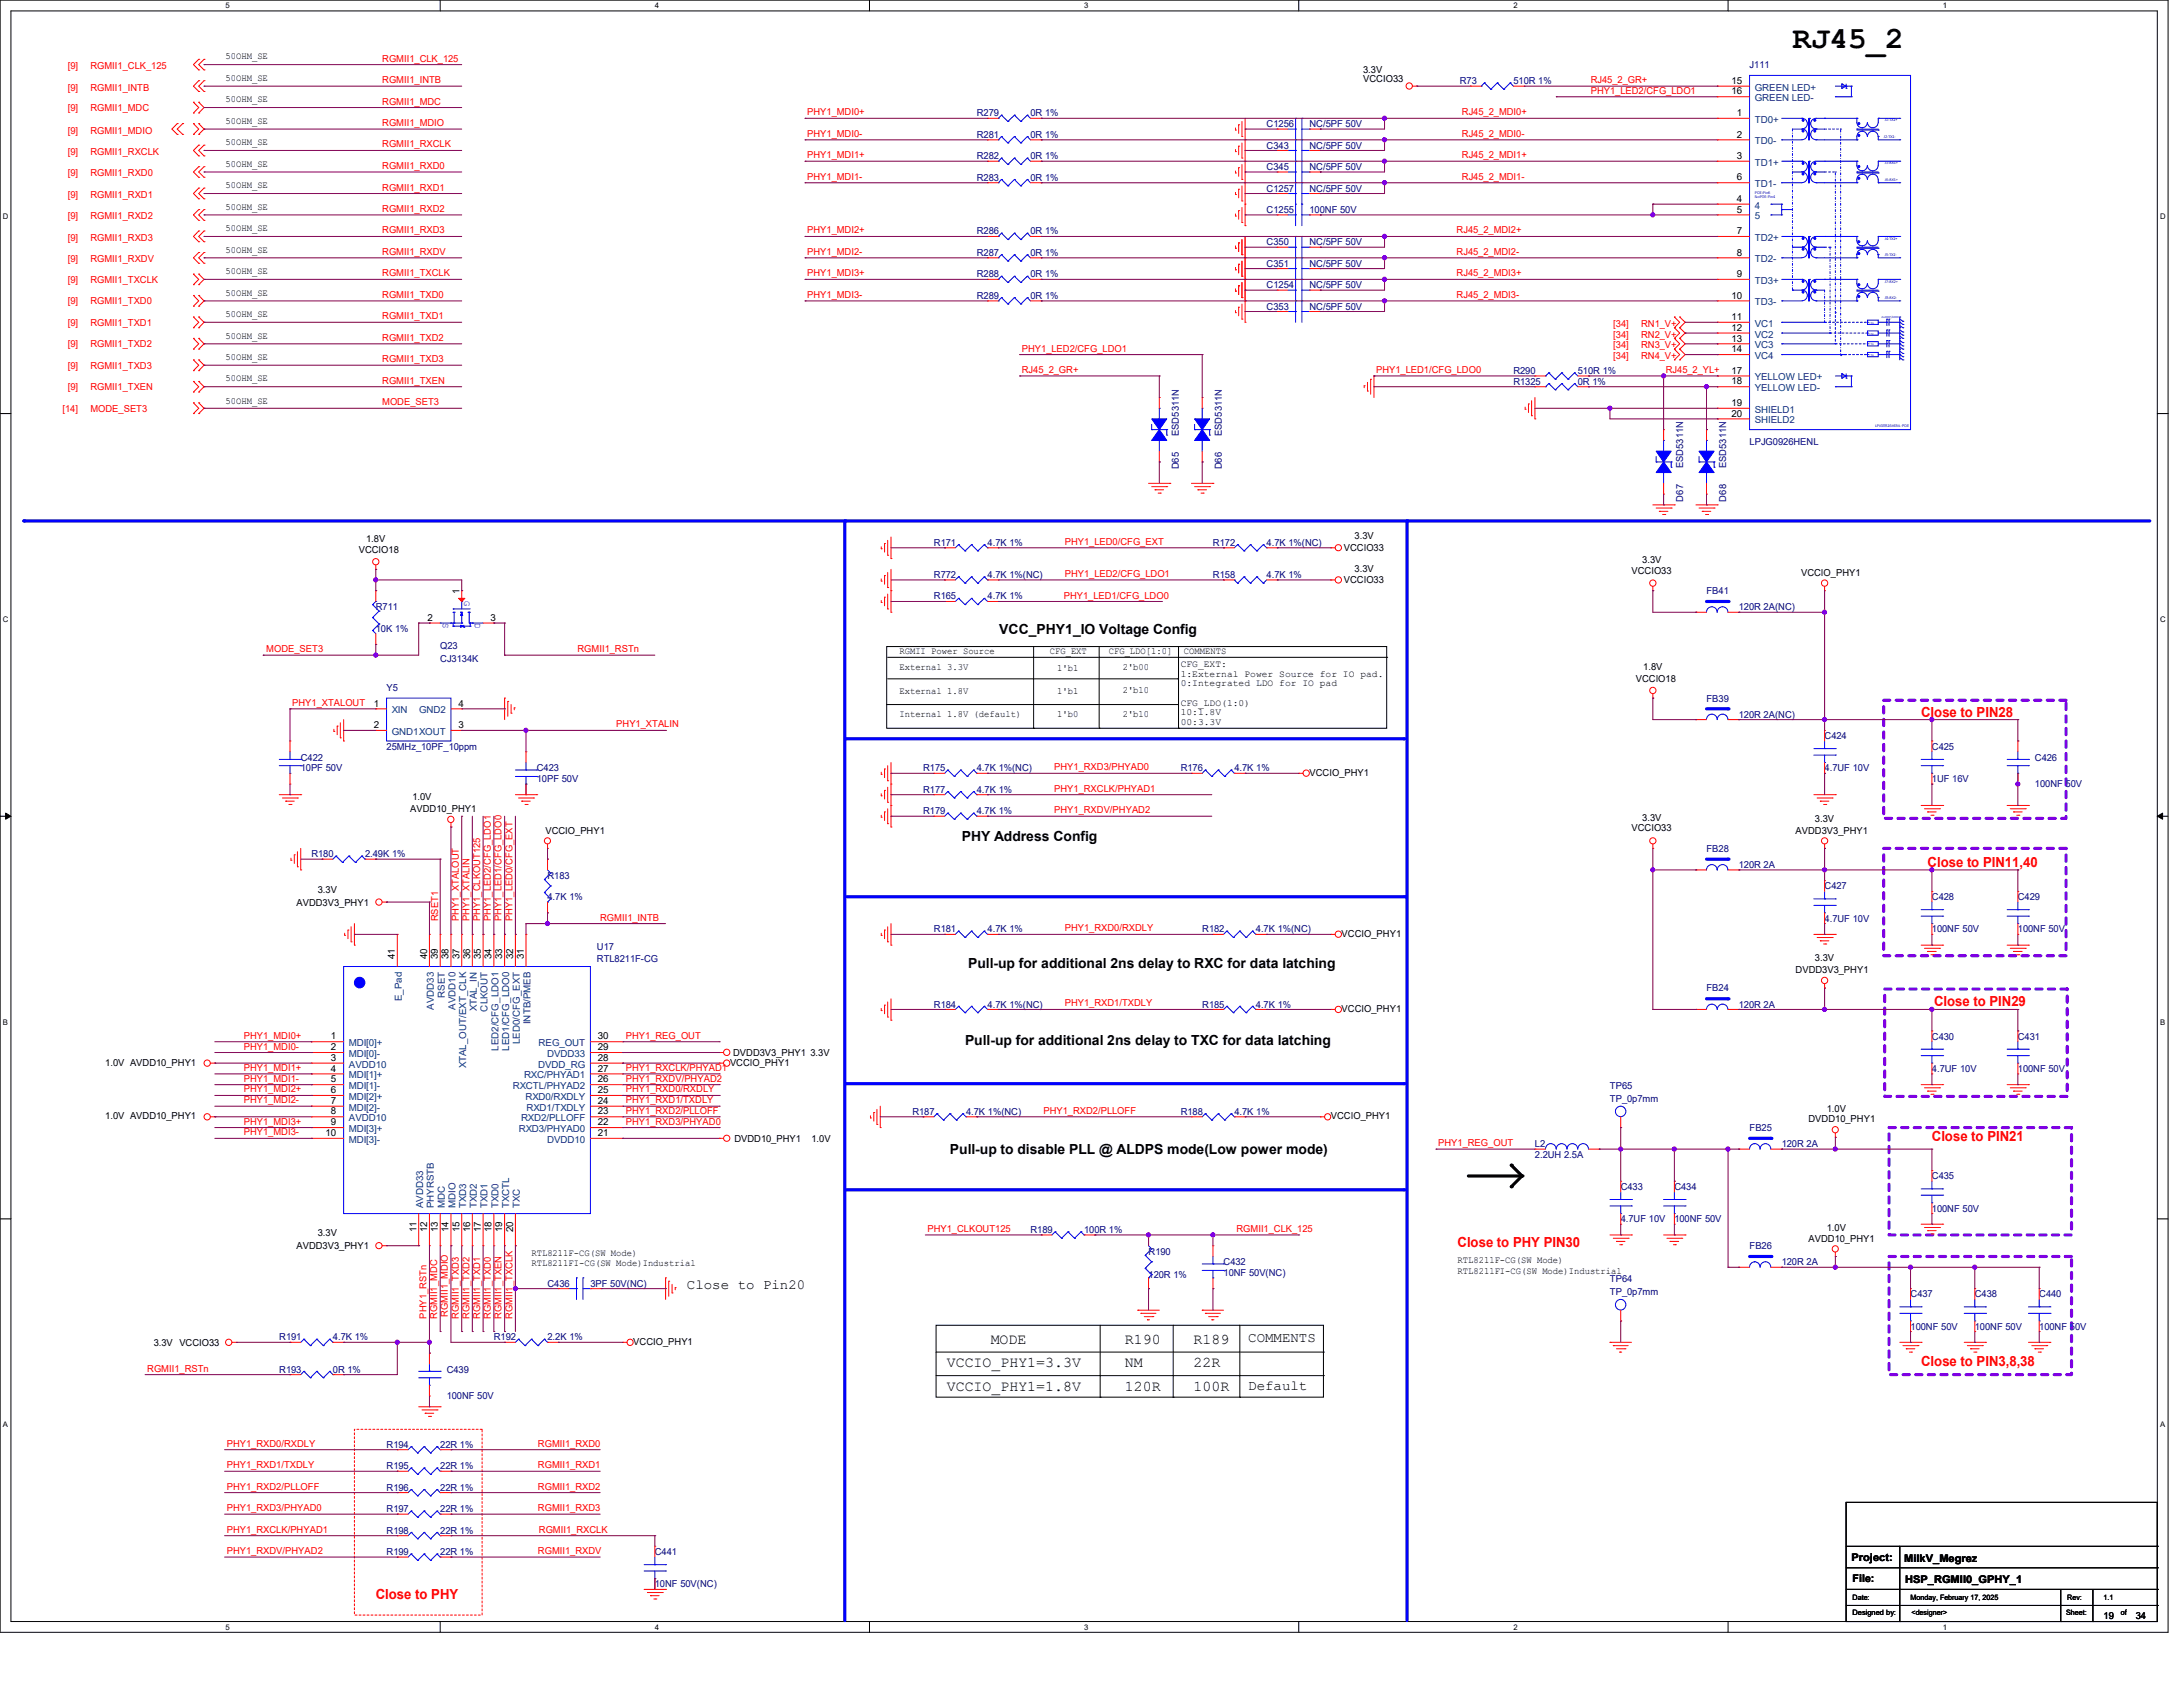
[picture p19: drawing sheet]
<svg xmlns="http://www.w3.org/2000/svg" width="558mm" height="431mm" viewBox="0 0 558 431" stroke-linecap="round" stroke-linejoin="round" font-family="sans-serif">
<defs><g id="words">
<text font-size="7.9" x="458.2" y="12.1">RJ45_2</text>
<g font-size="3.8">
<text x="253.2" y="343.3">MODE</text>
<text x="287.5" y="343.3">R190</text>
<text x="305.1" y="343.3">R189</text>
<text x="242" y="349.3">VCCIO_PHY1=3.3V</text>
<text x="287.5" y="349.3">NM</text>
<text x="305.1" y="349.3">22R</text>
<text x="242" y="355.4">VCCIO_PHY1=1.8V</text>
<text x="287.5" y="355.4">120R</text>
<text x="305.1" y="355.4">100R</text>
</g>
<g font-size="3.6">
<text x="255.4" y="161.9">VCC_PHY1_IO Voltage Config</text>
<text x="245.8" y="214.8">PHY Address Config</text>
<text x="247.5" y="247.2">Pull-up for additional 2ns delay to RXC for data latching</text>
<text x="246.7" y="267">Pull-up for additional 2ns delay to TXC for data latching</text>
<text x="242.8" y="294.9">Pull-up to disable PLL @ ALDPS mode(Low power mode)</text>
<text x="175.6" y="329.3">Close to Pin20</text>
<text x="319.1" y="343">COMMENTS</text>
<text x="319.1" y="355.1">Default</text>
</g>
<g font-size="3.6" fill="#f00">
<text x="491.1" y="183.3">Close to PIN28</text>
<text x="492.7" y="221.4">Close to PIN11,40</text>
<text x="494.4" y="257.1">Close to PIN29</text>
<text x="493.8" y="291.4">Close to PIN21</text>
<text x="372.6" y="318.6">Close to PHY PIN30</text>
<text x="491.1" y="349">Close to PIN3,8,38</text>
<text x="96.1" y="408.5">Close to PHY</text>
</g>
<g font-size="2.7">
<text x="473.2" y="398.7">Project:</text>
<text x="486.7" y="399">MilkV_Megrez</text>
<text x="473.5" y="404.2">File:</text>
<text x="487" y="404.5">HSP_RGMII0_GPHY_1</text>
</g>
<g font-size="2.5" fill="#f00">
<text x="17.3" y="17.7">[9]</text>
<text x="23.1" y="17.7">RGMII1_CLK_125</text>
<text x="97.7" y="15.7">RGMII1_CLK_125</text>
<text x="17.3" y="23.2">[9]</text>
<text x="23.1" y="23.2">RGMII1_INTB</text>
<text x="97.7" y="21.3">RGMII1_INTB</text>
<text x="406.6" y="21.3">RJ45_2_GR+</text>
<text x="406.6" y="24">PHY1_LED2/CFG_LDO1</text>
<text x="17.3" y="28.4">[9]</text>
<text x="23.1" y="28.4">RGMII1_MDC</text>
<text x="97.7" y="26.7">RGMII1_MDC</text>
<text x="206.3" y="29.5">PHY1_MDI0+</text>
<text x="373.7" y="29.5">RJ45_2_MDI0+</text>
<text x="17.3" y="34.1">[9]</text>
<text x="23.1" y="34.1">RGMII1_MDIO</text>
<text x="97.7" y="32.2">RGMII1_MDIO</text>
<text x="206.3" y="35">PHY1_MDI0-</text>
<text x="373.7" y="35">RJ45_2_MDI0-</text>
<text x="17.3" y="39.6">[9]</text>
<text x="23.1" y="39.6">RGMII1_RXCLK</text>
<text x="97.7" y="37.7">RGMII1_RXCLK</text>
<text x="206.3" y="40.4">PHY1_MDI1+</text>
<text x="373.7" y="40.4">RJ45_2_MDI1+</text>
<text x="17.3" y="45.1">[9]</text>
<text x="23.1" y="45.1">RGMII1_RXD0</text>
<text x="97.7" y="43.2">RGMII1_RXD0</text>
<text x="206.3" y="45.9">PHY1_MDI1-</text>
<text x="373.7" y="45.9">RJ45_2_MDI1-</text>
<text x="17.3" y="50.6">[9]</text>
<text x="23.1" y="50.6">RGMII1_RXD1</text>
<text x="97.7" y="48.7">RGMII1_RXD1</text>
<text x="17.3" y="56">[9]</text>
<text x="23.1" y="56">RGMII1_RXD2</text>
<text x="97.7" y="54.1">RGMII1_RXD2</text>
<text x="97.7" y="59.6">RGMII1_RXD3</text>
<text x="206.3" y="59.6">PHY1_MDI2+</text>
<text x="372.3" y="59.6">RJ45_2_MDI2+</text>
<text x="17.3" y="61.6">[9]</text>
<text x="23.1" y="61.6">RGMII1_RXD3</text>
<text x="97.7" y="65.1">RGMII1_RXDV</text>
<text x="206.3" y="65.1">PHY1_MDI2-</text>
<text x="372.3" y="65.1">RJ45_2_MDI2-</text>
<text x="17.3" y="67">[9]</text>
<text x="23.1" y="67">RGMII1_RXDV</text>
<text x="97.7" y="70.6">RGMII1_TXCLK</text>
<text x="206.3" y="70.6">PHY1_MDI3+</text>
<text x="372.3" y="70.6">RJ45_2_MDI3+</text>
<text x="17.3" y="72.3">[9]</text>
<text x="17.3" y="77.7">[9]</text>
<text x="23.1" y="72.3">RGMII1_TXCLK</text>
<text x="23.1" y="77.7">RGMII1_TXD0</text>
<text x="97.7" y="76.1">RGMII1_TXD0</text>
<text x="206.3" y="76.1">PHY1_MDI3-</text>
<text x="372.3" y="76.1">RJ45_2_MDI3-</text>
<text x="17.3" y="83.2">[9]</text>
<text x="23.1" y="83.2">RGMII1_TXD1</text>
<text x="97.7" y="81.6">RGMII1_TXD1</text>
<text x="412.4" y="83.5">[34]</text>
<text x="419.5" y="83.5">RN1_V+</text>
<text x="17.3" y="88.7">[9]</text>
<text x="23.1" y="88.7">RGMII1_TXD2</text>
<text x="97.7" y="87.1">RGMII1_TXD2</text>
<text x="261.2" y="89.8">PHY1_LED2/CFG_LDO1</text>
<text x="412.4" y="89">[34]</text>
<text x="412.4" y="86.2">[34]</text>
<text x="419.5" y="89">RN3_V+</text>
<text x="419.5" y="86.2">RN2_V+</text>
<text x="17.3" y="94.2">[9]</text>
<text x="23.1" y="94.2">RGMII1_TXD3</text>
<text x="97.7" y="92.5">RGMII1_TXD3</text>
<text x="261.2" y="95.3">RJ45_2_GR+</text>
<text x="351.7" y="95.3">PHY1_LED1/CFG_LDO0</text>
<text x="412.4" y="91.7">[34]</text>
<text x="419.5" y="91.7">RN4_V+</text>
<text x="425.8" y="95.3">RJ45_2_YL+</text>
<text x="17.3" y="99.7">[9]</text>
<text x="23.1" y="99.7">RGMII1_TXEN</text>
<text x="97.7" y="98">RGMII1_TXEN</text>
<text x="16" y="105.2">[14]</text>
<text x="23.1" y="105.2">MODE_SET3</text>
<text x="97.7" y="103.5">MODE_SET3</text>
<text x="272.2" y="139.2">PHY1_LED0/CFG_EXT</text>
<text x="272.2" y="147.4">PHY1_LED2/CFG_LDO1</text>
<text x="271.9" y="152.9">PHY1_LED1/CFG_LDO0</text>
<text x="68.1" y="166.6">MODE_SET3</text>
<text x="147.6" y="166.6">RGMII1_RSTn</text>
<text x="74.7" y="180.3">PHY1_XTALOUT</text>
<text x="157.5" y="185.8">PHY1_XTALIN</text>
<text x="269.5" y="196.8">PHY1_RXD3/PHYAD0</text>
<text x="269.5" y="202.3">PHY1_RXCLK/PHYAD1</text>
<text x="269.5" y="207.8">PHY1_RXDV/PHYAD2</text>
<text x="112" y="235.4" transform="rotate(-90 112 235.4)">RSET1</text>
<text x="117.3" y="235.4" transform="rotate(-90 117.3 235.4)">PHY1_XTALOUT</text>
<text x="120" y="235.4" transform="rotate(-90 120 235.4)">PHY1_XTALIN</text>
<text x="122.7" y="235.4" transform="rotate(-90 122.7 235.4)">PHY1_CLKOUT125</text>
<text x="125.5" y="235.4" transform="rotate(-90 125.5 235.4)">PHY1_LED2/CFG_LDO1</text>
<text x="128.2" y="235.4" transform="rotate(-90 128.2 235.4)">PHY1_LED1/CFG_LDO0</text>
<text x="131" y="235.4" transform="rotate(-90 131 235.4)">PHY1_LED0/CFG_EXT</text>
<text x="153.4" y="235.2">RGMII1_INTB</text>
<text x="272.2" y="238">PHY1_RXD0/RXDLY</text>
<text x="272.2" y="257.1">PHY1_RXD1/TXDLY</text>
<text x="62.3" y="265.4">PHY1_MDI0+</text>
<text x="62.3" y="268.1">PHY1_MDI0-</text>
<text x="160" y="265.4">PHY1_REG_OUT</text>
<text x="62.3" y="273.6">PHY1_MDI1+</text>
<text x="160" y="273.6">PHY1_RXCLK/PHYAD1</text>
<text x="62.3" y="276.4">PHY1_MDI1-</text>
<text x="62.3" y="279.1">PHY1_MDI2+</text>
<text x="62.3" y="281.9">PHY1_MDI2-</text>
<text x="160" y="276.4">PHY1_RXDV/PHYAD2</text>
<text x="160" y="279.1">PHY1_RXD0/RXDLY</text>
<text x="160" y="281.9">PHY1_RXD1/TXDLY</text>
<text x="62.3" y="287.3">PHY1_MDI3+</text>
<text x="160" y="284.6">PHY1_RXD2/PLLOFF</text>
<text x="160" y="287.3">PHY1_RXD3/PHYAD0</text>
<text x="266.7" y="284.6">PHY1_RXD2/PLLOFF</text>
<text x="62.3" y="290.1">PHY1_MDI3-</text>
<text x="367.6" y="292.8">PHY1_REG_OUT</text>
<text x="237.1" y="314.7">PHY1_CLKOUT125</text>
<text x="316.1" y="314.7">RGMII1_CLK_125</text>
<text x="109" y="336.9" transform="rotate(-90 109 336.9)">PHY1_RSTn</text>
<text x="111.8" y="336.9" transform="rotate(-90 111.8 336.9)">RGMII1_MDC</text>
<text x="114.5" y="336.4" transform="rotate(-90 114.5 336.4)">RGMII1_MDIO</text>
<text x="117.3" y="336.9" transform="rotate(-90 117.3 336.9)">RGMII1_TXD3</text>
<text x="120" y="336.9" transform="rotate(-90 120 336.9)">RGMII1_TXD2</text>
<text x="122.7" y="336.9" transform="rotate(-90 122.7 336.9)">RGMII1_TXD1</text>
<text x="125.5" y="336.9" transform="rotate(-90 125.5 336.9)">RGMII1_TXD0</text>
<text x="128.2" y="336.9" transform="rotate(-90 128.2 336.9)">RGMII1_TXEN</text>
<text x="131" y="336.9" transform="rotate(-90 131 336.9)">RGMII1_TXCLK</text>
<text x="37.6" y="350.4">RGMII1_RSTn</text>
<text x="58" y="369.6">PHY1_RXD0/RXDLY</text>
<text x="137.5" y="369.6">RGMII1_RXD0</text>
<text x="58" y="375.1">PHY1_RXD1/TXDLY</text>
<text x="137.5" y="375.1">RGMII1_RXD1</text>
<text x="58" y="380.6">PHY1_RXD2/PLLOFF</text>
<text x="137.5" y="380.6">RGMII1_RXD2</text>
<text x="58" y="386.1">PHY1_RXD3/PHYAD0</text>
<text x="137.5" y="386.1">RGMII1_RXD3</text>
<text x="58" y="391.6">PHY1_RXCLK/PHYAD1</text>
<text x="137.8" y="391.6">RGMII1_RXCLK</text>
<text x="58" y="397">PHY1_RXDV/PHYAD2</text>
<text x="137.5" y="397">RGMII1_RXDV</text>
</g>
<g font-size="2.5">
<text x="57.7" y="15.2">50OHM_SE</text>
<text x="57.7" y="20.7">50OHM_SE</text>
<text x="348.4" y="21">VCCIO33</text>
<text x="348.4" y="18.8">3.3V</text>
<text x="442.6" y="21.4">15</text>
<text x="57.7" y="26.1">50OHM_SE</text>
<text x="442.6" y="24.1">16</text>
<text x="443.9" y="29.6">1</text>
<text x="57.7" y="31.6">50OHM_SE</text>
<text x="443.9" y="35.1">2</text>
<text x="57.7" y="37.1">50OHM_SE</text>
<text x="443.9" y="40.6">3</text>
<text x="57.7" y="42.6">50OHM_SE</text>
<text x="443.9" y="46.1">6</text>
<text x="57.7" y="53.6">50OHM_SE</text>
<text x="57.7" y="48.1">50OHM_SE</text>
<text x="443.9" y="51.6">4</text>
<text x="57.7" y="59.1">50OHM_SE</text>
<text x="443.9" y="54.3">5</text>
<text x="443.9" y="59.8">7</text>
<text x="57.7" y="64.6">50OHM_SE</text>
<text x="443.9" y="65.3">8</text>
<text x="57.7" y="70">50OHM_SE</text>
<text x="443.9" y="70.8">9</text>
<text x="57.7" y="75.5">50OHM_SE</text>
<text x="442.6" y="76.3">10</text>
<text x="57.7" y="81">50OHM_SE</text>
<text x="442.6" y="81.7">11</text>
<text x="57.7" y="86.5">50OHM_SE</text>
<text x="442.6" y="84.5">12</text>
<text x="442.6" y="87.2">13</text>
<text x="442.6" y="90">14</text>
<text x="57.7" y="92">50OHM_SE</text>
<text x="442.6" y="95.5">17</text>
<text x="57.7" y="97.5">50OHM_SE</text>
<text x="442.6" y="98.2">18</text>
<text x="57.7" y="103.2">50OHM_SE</text>
<text x="442.6" y="103.7">19</text>
<text x="442.6" y="106.4">20</text>
<text x="346.2" y="137.8">3.3V</text>
<text x="91.7" y="141.4">VCCIO18</text>
<text x="93.6" y="138.3">1.8V</text>
<text x="343.5" y="140.8">VCCIO33</text>
<text x="419.8" y="143.8">3.3V</text>
<text x="343.5" y="149.1">VCCIO33</text>
<text x="346.2" y="146">3.3V</text>
<text x="417" y="146.6">VCCIO33</text>
<text x="460.4" y="147.1">VCCIO_PHY1</text>
<text x="117.4" y="151.8" transform="rotate(-90 117.4 151.8)">1</text>
<text x="109.3" y="158.6">2</text>
<text x="125.4" y="158.6">3</text>
<text x="229.9" y="167.1">RGMII Power Source</text>
<text x="268.4" y="167.1">CFG_EXT</text>
<text x="283.4" y="167.1">CFG_LDO[1:0]</text>
<text x="302.6" y="167.1">COMMENTS</text>
<text x="229.9" y="171.2">External 3.3V</text>
<text x="270.3" y="171.5">1'b1</text>
<text x="287" y="171.2">2'b00</text>
<text x="301.8" y="170.4">CFG_EXT:</text>
<text x="301.8" y="172.9">1:External Power Source for IO pad.</text>
<text x="420" y="171.3">1.8V</text>
<text x="229.9" y="177.3">External 1.8V</text>
<text x="270.3" y="177.3">1'b1</text>
<text x="287" y="177">2'b10</text>
<text x="301.8" y="175.3">0:Integrated LDO for IO pad</text>
<text x="418.1" y="174.3">VCCIO18</text>
<text x="95.5" y="180.5">1</text>
<text x="117.2" y="180.5">4</text>
<text x="229.9" y="183.3">Internal 1.8V (default)</text>
<text x="270.3" y="183.3">1'b0</text>
<text x="287" y="183.3">2'b10</text>
<text x="301.8" y="180.3">CFG_LDO(1:0)</text>
<text x="301.8" y="182.7">10:1.8V</text>
<text x="301.8" y="185.2">00:3.3V</text>
<text x="95.5" y="186">2</text>
<text x="117.2" y="186">3</text>
<text x="334.7" y="198.2">VCCIO_PHY1</text>
<text x="104.9" y="207.5">AVDD10_PHY1</text>
<text x="105.4" y="204.5">1.0V</text>
<text x="419.8" y="209.7">3.3V</text>
<text x="463.9" y="210">3.3V</text>
<text x="139.4" y="213">VCCIO_PHY1</text>
<text x="417" y="212.4">VCCIO33</text>
<text x="459" y="213">AVDD3V3_PHY1</text>
<text x="75.8" y="231.4">AVDD3V3_PHY1</text>
<text x="81.2" y="228">3.3V</text>
<text x="342.9" y="239.3">VCCIO_PHY1</text>
<text x="101" y="245" transform="rotate(-90 101 245)">41</text>
<text x="109.2" y="245" transform="rotate(-90 109.2 245)">40</text>
<text x="111.9" y="245" transform="rotate(-90 111.9 245)">39</text>
<text x="114.7" y="245" transform="rotate(-90 114.7 245)">38</text>
<text x="117.4" y="245" transform="rotate(-90 117.4 245)">37</text>
<text x="120.1" y="245" transform="rotate(-90 120.1 245)">36</text>
<text x="122.9" y="245" transform="rotate(-90 122.9 245)">35</text>
<text x="125.6" y="245" transform="rotate(-90 125.6 245)">34</text>
<text x="128.4" y="245" transform="rotate(-90 128.4 245)">33</text>
<text x="131.1" y="245" transform="rotate(-90 131.1 245)">32</text>
<text x="133.9" y="245" transform="rotate(-90 133.9 245)">31</text>
<text x="463.9" y="245.6">3.3V</text>
<text x="459" y="248.6">DVDD3V3_PHY1</text>
<text x="342.9" y="258.5">VCCIO_PHY1</text>
<text x="84.6" y="265.6">1</text>
<text x="84.6" y="268.3">2</text>
<text x="152.8" y="268.3">29</text>
<text x="152.8" y="265.6">30</text>
<text x="187.4" y="269.7">DVDD3V3_PHY1</text>
<text x="207.2" y="269.7">3.3V</text>
<text x="26.9" y="272.2">1.0V AVDD10_PHY1</text>
<text x="84.6" y="271">3</text>
<text x="84.6" y="273.8">4</text>
<text x="152.8" y="273.8">27</text>
<text x="152.8" y="271">28</text>
<text x="186.6" y="272.2">VCCIO_PHY1</text>
<text x="84.6" y="276.5">5</text>
<text x="84.6" y="279.3">6</text>
<text x="152.8" y="279.3">25</text>
<text x="152.8" y="276.5">26</text>
<text x="26.9" y="286">1.0V AVDD10_PHY1</text>
<text x="84.6" y="282">7</text>
<text x="84.6" y="284.7">8</text>
<text x="84.6" y="287.5">9</text>
<text x="152.8" y="287.5">22</text>
<text x="152.8" y="284.7">23</text>
<text x="152.8" y="282">24</text>
<text x="340.2" y="286">VCCIO_PHY1</text>
<text x="462.3" y="286.8">DVDD10_PHY1</text>
<text x="466.9" y="284">1.0V</text>
<text x="83.2" y="290.2">10</text>
<text x="152.8" y="290.2">21</text>
<text x="187.7" y="291.7">DVDD10_PHY1</text>
<text x="207.4" y="291.7">1.0V</text>
<text x="81.2" y="315.8">3.3V</text>
<text x="106.4" y="314.7" transform="rotate(-90 106.4 314.7)">11</text>
<text x="109.2" y="314.7" transform="rotate(-90 109.2 314.7)">12</text>
<text x="111.9" y="314.7" transform="rotate(-90 111.9 314.7)">13</text>
<text x="114.7" y="314.7" transform="rotate(-90 114.7 314.7)">14</text>
<text x="117.4" y="314.7" transform="rotate(-90 117.4 314.7)">15</text>
<text x="120.1" y="314.7" transform="rotate(-90 120.1 314.7)">16</text>
<text x="122.9" y="314.7" transform="rotate(-90 122.9 314.7)">17</text>
<text x="125.6" y="314.7" transform="rotate(-90 125.6 314.7)">18</text>
<text x="128.4" y="314.7" transform="rotate(-90 128.4 314.7)">19</text>
<text x="131.1" y="314.7" transform="rotate(-90 131.1 314.7)">20</text>
<text x="462.3" y="317.2">AVDD10_PHY1</text>
<text x="466.9" y="314.5">1.0V</text>
<text x="75.8" y="319.2">AVDD3V3_PHY1</text>
<text x="135.8" y="323.5">RTL8211FI-CG(SW Mode)Industrial</text>
<text x="135.8" y="320.8">RTL8211F-CG(SW Mode)</text>
<text x="372.6" y="322.7">RTL8211F-CG(SW Mode)</text>
<text x="372.6" y="325.4">RTL8211FI-CG(SW Mode)Industrial</text>
<text x="39.3" y="343.8">3.3V VCCIO33</text>
<text x="161.9" y="343.5">VCCIO_PHY1</text>
<text x="537.7" y="413.5">19</text>
<text x="545.9" y="413.5">34</text>
</g>
<g font-size="2.5" fill="#000080">
<text x="447.2" y="17.4">J111</text>
<text x="373.1" y="21.5">R73</text>
<text x="386.8" y="21.5">510R 1%</text>
<text x="249.7" y="29.7">R279</text>
<text x="263.4" y="29.7">0R 1%</text>
<text x="249.7" y="35.2">R281</text>
<text x="263.4" y="35.2">0R 1%</text>
<text x="323.8" y="32.5">C1256</text>
<text x="334.7" y="32.5">NC/5PF 50V</text>
<text x="249.7" y="40.7">R282</text>
<text x="263.4" y="40.7">0R 1%</text>
<text x="323.8" y="38">C343</text>
<text x="334.7" y="38">NC/5PF 50V</text>
<text x="249.7" y="46.2">R283</text>
<text x="263.4" y="46.2">0R 1%</text>
<text x="323.8" y="43.4">C345</text>
<text x="334.7" y="43.4">NC/5PF 50V</text>
<text x="323.8" y="48.9">C1257</text>
<text x="334.7" y="48.9">NC/5PF 50V</text>
<text x="249.7" y="59.9">R286</text>
<text x="263.4" y="59.9">0R 1%</text>
<text x="323.8" y="54.4">C1255</text>
<text x="334.7" y="54.4">100NF 50V</text>
<text x="249.7" y="65.4">R287</text>
<text x="263.4" y="65.4">0R 1%</text>
<text x="323.8" y="62.7">C350</text>
<text x="334.7" y="62.7">NC/5PF 50V</text>
<text x="249.7" y="70.9">R288</text>
<text x="263.4" y="70.9">0R 1%</text>
<text x="323.8" y="68.1">C351</text>
<text x="334.7" y="68.1">NC/5PF 50V</text>
<text x="249.7" y="76.4">R289</text>
<text x="263.4" y="76.4">0R 1%</text>
<text x="323.8" y="73.6">C1254</text>
<text x="334.7" y="73.6">NC/5PF 50V</text>
<text x="323.8" y="79.1">C353</text>
<text x="334.7" y="79.1">NC/5PF 50V</text>
<text x="386.8" y="95.5">R290</text>
<text x="403.3" y="95.5">510R 1%</text>
<text x="386.8" y="98.3">R1325</text>
<text x="403.3" y="98.3">0R 1%</text>
<text x="301.3" y="111.4" transform="rotate(-90 301.3 111.4)">ESD5311N</text>
<text x="312.3" y="111.4" transform="rotate(-90 312.3 111.4)">ESD5311N</text>
<text x="447.2" y="113.7">LPJG0926HENL</text>
<text x="301.3" y="119.9" transform="rotate(-90 301.3 119.9)">D65</text>
<text x="312.3" y="119.9" transform="rotate(-90 312.3 119.9)">D66</text>
<text x="430.3" y="119.6" transform="rotate(-90 430.3 119.6)">ESD5311N</text>
<text x="441.2" y="119.6" transform="rotate(-90 441.2 119.6)">ESD5311N</text>
<text x="430.3" y="128.1" transform="rotate(-90 430.3 128.1)">D67</text>
<text x="441.2" y="128.1" transform="rotate(-90 441.2 128.1)">D68</text>
<text x="238.7" y="139.4">R171</text>
<text x="252.4" y="139.4">4.7K 1%</text>
<text x="310" y="139.4">R172</text>
<text x="323.8" y="139.4">4.7K 1%(NC)</text>
<text x="238.7" y="147.7">R772</text>
<text x="252.4" y="147.7">4.7K 1%(NC)</text>
<text x="310" y="147.7">R158</text>
<text x="323.8" y="147.7">4.7K 1%</text>
<text x="96.1" y="155.9">R711</text>
<text x="238.7" y="153.2">R165</text>
<text x="252.4" y="153.2">4.7K 1%</text>
<text x="436.2" y="151.8">FB41</text>
<text x="444.5" y="155.9">120R 2A(NC)</text>
<text x="96.1" y="161.4">10K 1%</text>
<text x="112.5" y="165.8">Q23</text>
<text x="112.5" y="169.1">CJ3134K</text>
<text x="98.8" y="176.5">Y5</text>
<text x="436.2" y="179.2">FB39</text>
<text x="444.5" y="183.3">120R 2A(NC)</text>
<text x="98.8" y="191.6">25MHz_10PF_10ppm</text>
<text x="466.4" y="188.8">C424</text>
<text x="493.8" y="191.6">C425</text>
<text x="76.9" y="194.3">C422</text>
<text x="76.9" y="197.1">10PF 50V</text>
<text x="137.2" y="197.1">C423</text>
<text x="236" y="197.1">R175</text>
<text x="249.7" y="197.1">4.7K 1%(NC)</text>
<text x="301.8" y="197.1">R176</text>
<text x="315.5" y="197.1">4.7K 1%</text>
<text x="466.4" y="197.1">4.7UF 10V</text>
<text x="520.1" y="194.3">C426</text>
<text x="137.2" y="199.8">10PF 50V</text>
<text x="236" y="202.6">R177</text>
<text x="249.7" y="202.6">4.7K 1%</text>
<text x="493.8" y="199.8">1UF 16V</text>
<text x="520.1" y="201.2">100NF 50V</text>
<text x="236" y="208">R179</text>
<text x="249.7" y="208">4.7K 1%</text>
<text x="79.6" y="219">R180</text>
<text x="93.3" y="219">2.49K 1%</text>
<text x="436.2" y="217.6">FB28</text>
<text x="444.5" y="221.7">120R 2A</text>
<text x="140" y="224.5">R183</text>
<text x="466.4" y="227.2">C427</text>
<text x="140" y="230">4.7K 1%</text>
<text x="493.8" y="230">C428</text>
<text x="515.8" y="230">C429</text>
<text x="238.7" y="238.2">R181</text>
<text x="252.4" y="238.2">4.7K 1%</text>
<text x="307.3" y="238.2">R182</text>
<text x="321" y="238.2">4.7K 1%(NC)</text>
<text x="466.4" y="235.5">4.7UF 10V</text>
<text x="493.8" y="238.2">100NF 50V</text>
<text x="515.8" y="238.2">100NF 50V</text>
<text x="152.6" y="242.6">U17</text>
<text x="152.6" y="245.9">RTL8211F-CG</text>
<text x="238.7" y="257.4">R184</text>
<text x="252.4" y="257.4">4.7K 1%(NC)</text>
<text x="307.3" y="257.4">R185</text>
<text x="321" y="257.4">4.7K 1%</text>
<text x="436.2" y="253.3">FB24</text>
<text x="444.5" y="257.4">120R 2A</text>
<text x="493.8" y="265.6">C430</text>
<text x="515.8" y="265.6">C431</text>
<text x="493.8" y="273.9">4.7UF 10V</text>
<text x="515.8" y="273.9">100NF 50V</text>
<text x="411.5" y="278.3">TP65</text>
<text x="411.5" y="281.6">TP_0p7mm</text>
<text x="233.2" y="284.9">R187</text>
<text x="246.9" y="284.9">4.7K 1%(NC)</text>
<text x="301.8" y="284.9">R188</text>
<text x="315.5" y="284.9">4.7K 1%</text>
<text x="392.3" y="293.1">L2</text>
<text x="447.2" y="289">FB25</text>
<text x="455.4" y="293.1">120R 2A</text>
<text x="392.3" y="295.8">2.2UH 2.5A</text>
<text x="414.3" y="304">C433</text>
<text x="428" y="304">C434</text>
<text x="493.8" y="301.3">C435</text>
<text x="493.8" y="309.5">100NF 50V</text>
<text x="263.4" y="315">R189</text>
<text x="277.1" y="315">100R 1%</text>
<text x="414.3" y="312.3">4.7UF 10V</text>
<text x="428" y="312.3">100NF 50V</text>
<text x="293.6" y="320.5">R190</text>
<text x="312.8" y="323.3">C432</text>
<text x="447.2" y="319.2">FB26</text>
<text x="455.4" y="323.3">120R 2A</text>
<text x="140" y="328.7">C436</text>
<text x="150.9" y="328.7">3PF 50V(NC)</text>
<text x="293.6" y="326.6">120R 1%</text>
<text x="312.8" y="326">10NF 50V(NC)</text>
<text x="411.5" y="327.6">TP64</text>
<text x="411.5" y="330.9">TP_0p7mm</text>
<text x="488.4" y="331.5">C437</text>
<text x="504.8" y="331.5">C438</text>
<text x="521.3" y="331.5">C440</text>
<text x="488.4" y="339.7">100NF 50V</text>
<text x="504.8" y="339.7">100NF 50V</text>
<text x="521.3" y="339.7">100NF 50V</text>
<text x="71.4" y="342.4">R191</text>
<text x="85.1" y="342.4">4.7K 1%</text>
<text x="126.2" y="342.4">R192</text>
<text x="140" y="342.4">2.2K 1%</text>
<text x="71.4" y="350.7">R193</text>
<text x="85.1" y="350.7">0R 1%</text>
<text x="114.2" y="350.7">C439</text>
<text x="114.2" y="357.5">100NF 50V</text>
<text x="98.8" y="369.9">R194</text>
<text x="112.5" y="369.9">22R 1%</text>
<text x="98.8" y="375.4">R195</text>
<text x="112.5" y="375.4">22R 1%</text>
<text x="98.8" y="380.9">R196</text>
<text x="112.5" y="380.9">22R 1%</text>
<text x="98.8" y="386.3">R197</text>
<text x="112.5" y="386.3">22R 1%</text>
<text x="98.8" y="391.8">R198</text>
<text x="112.5" y="391.8">22R 1%</text>
<text x="98.8" y="397.3">R199</text>
<text x="112.5" y="397.3">22R 1%</text>
<text x="167.4" y="397.3">C441</text>
<text x="167.4" y="405.6">10NF 50V(NC)</text>
</g>
<g font-size="2.5" fill="#004080">
<text x="448.6" y="23.2">GREEN LED+</text>
<text x="448.6" y="25.9">GREEN LED-</text>
<text x="448.6" y="31.4">TD0+</text>
<text x="448.6" y="36.9">TD0-</text>
<text x="448.6" y="42.3">TD1+</text>
<text x="448.6" y="47.8">TD1-</text>
<text x="448.6" y="53.3">4</text>
<text x="448.6" y="56">5</text>
<text x="448.6" y="61.6">TD2+</text>
<text x="448.6" y="67">TD2-</text>
<text x="448.6" y="72.5">TD3+</text>
<text x="448.6" y="78">TD3-</text>
<text x="448.6" y="83.5">VC1</text>
<text x="448.6" y="86.2">VC2</text>
<text x="448.6" y="89">VC3</text>
<text x="448.6" y="91.7">VC4</text>
<text x="448.6" y="99.9">YELLOW LED-</text>
<text x="448.6" y="97.2">YELLOW LED+</text>
<text x="448.6" y="105.5">SHIELD1</text>
<text x="448.6" y="108.2">SHIELD2</text>
<text x="100.2" y="182.2">XIN</text>
<text x="107.1" y="182.2">GND2</text>
<text x="100.2" y="187.7">GND1XOUT</text>
<text x="102.7" y="255.8" transform="rotate(-90 102.7 255.8)">E_Pad</text>
<text x="113.7" y="254.9" transform="rotate(-90 113.7 254.9)">RSET</text>
<text x="110.9" y="258" transform="rotate(-90 110.9 258)">AVDD33</text>
<text x="116.4" y="258" transform="rotate(-90 116.4 258)">AVDD10</text>
<text x="121.9" y="258.4" transform="rotate(-90 121.9 258.4)">XTAL_IN</text>
<text x="124.6" y="258.4" transform="rotate(-90 124.6 258.4)">CLKOUT</text>
<text x="135.6" y="261.7" transform="rotate(-90 135.6 261.7)">INTB/PMEB</text>
<text x="89.2" y="267.3">MDI[0]+</text>
<text x="127.4" y="268.5" transform="rotate(-90 127.4 268.5)">LED2/CFG_LDO1</text>
<text x="130.1" y="268.5" transform="rotate(-90 130.1 268.5)">LED1/CFG_LDO0</text>
<text x="132.9" y="266.7" transform="rotate(-90 132.9 266.7)">LED0/CFG_EXT</text>
<text x="137.7" y="267.3">REG_OUT</text>
<text x="89.2" y="270">MDI[0]-</text>
<text x="89.2" y="272.8">AVDD10</text>
<text x="89.2" y="275.5">MDI[1]+</text>
<text x="119.2" y="273" transform="rotate(-90 119.2 273)">XTAL_OUT/EXT_CLK</text>
<text x="133.9" y="275.5">RXC/PHYAD1</text>
<text x="137.5" y="272.8">DVDD_RG</text>
<text x="139.9" y="270">DVDD33</text>
<text x="89.2" y="278.3">MDI[1]-</text>
<text x="89.2" y="281">MDI[2]+</text>
<text x="131.1" y="278.3">RXCTL/PHYAD2</text>
<text x="134.3" y="281">RXD0/RXDLY</text>
<text x="89.2" y="283.8">MDI[2]-</text>
<text x="89.2" y="286.5">AVDD10</text>
<text x="133.2" y="286.5">RXD2/PLLOFF</text>
<text x="134.6" y="283.8">RXD1/TXDLY</text>
<text x="89.2" y="289.2">MDI[3]+</text>
<text x="89.2" y="292">MDI[3]-</text>
<text x="132.6" y="289.2">RXD3/PHYAD0</text>
<text x="139.9" y="292">DVDD10</text>
<text x="108.2" y="308.7" transform="rotate(-90 108.2 308.7)">AVDD33</text>
<text x="110.9" y="308.7" transform="rotate(-90 110.9 308.7)">PHYRSTB</text>
<text x="113.7" y="308.7" transform="rotate(-90 113.7 308.7)">MDC</text>
<text x="116.4" y="308.7" transform="rotate(-90 116.4 308.7)">MDIO</text>
<text x="119.2" y="308.7" transform="rotate(-90 119.2 308.7)">TXD3</text>
<text x="121.9" y="308.7" transform="rotate(-90 121.9 308.7)">TXD2</text>
<text x="124.6" y="308.7" transform="rotate(-90 124.6 308.7)">TXD1</text>
<text x="127.4" y="308.7" transform="rotate(-90 127.4 308.7)">TXD0</text>
<text x="130.1" y="308.7" transform="rotate(-90 130.1 308.7)">TXCTL</text>
<text x="132.9" y="308.7" transform="rotate(-90 132.9 308.7)">TXC</text>
</g>
<g font-size="2.5" fill="#00f">
<text x="118.6" y="153.7" transform="rotate(90 118.6 153.7)">G</text>
<text x="113.2" y="159.2" transform="rotate(90 113.2 159.2)">S</text>
<text x="121.4" y="159.2" transform="rotate(90 121.4 159.2)">D</text>
</g>
<g font-size="2">
<text x="57.7" y="2.1">5</text>
<text x="167.4" y="2.1">4</text>
<text x="277.1" y="2.1">3</text>
<text x="386.8" y="2.1">2</text>
<text x="496.6" y="2.1">1</text>
<text x=".8" y="56">D</text>
<text x="552.2" y="56">D</text>
<text x=".8" y="158.9">C</text>
<text x="552.2" y="158.9">C</text>
<text x=".8" y="261.7">B</text>
<text x="552.2" y="261.7">B</text>
<text x=".8" y="364.6">A</text>
<text x="552.2" y="364.6">A</text>
<text x="57.7" y="416.3">5</text>
<text x="167.4" y="416.3">4</text>
<text x="277.1" y="416.3">3</text>
<text x="386.8" y="416.3">2</text>
<text x="496.6" y="416.3">1</text>
</g>
<g font-size="1.9">
<text x="473.5" y="408.9">Date:</text>
<text x="473.5" y="412.7">Designed by:</text>
<text x="488.4" y="408.9">Monday, February 17, 2025</text>
<text x="488.6" y="412.7">&lt;designer&gt;</text>
<text x="528.1" y="412.7">Sheet:</text>
<text x="528.4" y="408.9">Rev:</text>
<text x="537.7" y="408.9">1.1</text>
<text x="542.1" y="412.7">of</text>
</g>
<g font-size="1.1" fill="#00f">
<text x="481.5" y="35.3">J2:TX1-</text>
<text x="481.8" y="31">J1:TX1+</text>
<text x="481.8" y="42">J3:RX1+</text>
<text x="481.8" y="46.3">J6:RX1+</text>
<text x="448.6" y="49.6">POE:Pin6</text>
<text x="448.6" y="50.7">NoPOE:Pin4</text>
<text x="481.8" y="61.4">J4:TX2+</text>
<text x="481.8" y="65.5">J5:TX2-</text>
<text x="481.8" y="72.4">J7:RX2+</text>
<text x="481.8" y="76.5">J8:RX2-</text>
<text x="479.3" y="109.1">LPJG0926HENL-POE</text>
</g>
<g font-size=".8" fill="#00f">
<text x="477.6" y="82.8">75R</text>
<text x="480.9" y="81.2">4x22nF/100V</text>
<text x="477.6" y="85.5">75R</text>
<text x="477.6" y="88.2">75R</text>
<text x="477.6" y="91">75R</text>
</g>
</g></defs>
<g fill="none" stroke="#000" stroke-width=".26">
<path d="M0 0h554.2v417h-554.2zM2.8 2.8h548.6v411.5h-548.6zM112.5 0v2.8M222.2 0v2.8M332 0v2.8M441.7 0v2.8M0 105.7h2.8M551.4 105.7h2.8M0 208.5h2.8M1.4 207.7l1.4 .8-1.4 .8zM551.4 208.5l1.4-.8v1.6zM551.4 208.5h2.8"/>
<path d="M0 311.4h2.8M551.4 311.4h2.8M112.5 414.3v2.7M222.2 414.3v2.7M332 414.3v2.7M441.7 414.3v2.7"/>
</g>
<path d="M1.4 207.7l1.4 .8-1.4 .8zM551.4 208.5l1.4-.8v1.6z" fill="#000"/>
<path d="M386.3 297.7l2.7 2.7M375.3 300.4h13.7M389 300.4l-2.7 2.8" fill="none" stroke="#000" stroke-width=".8"/>
<g fill="#000">
<circle cx="386.3" cy="297.7" r=".4"/>
<circle cx="386.3" cy="303.2" r=".4"/>
<circle cx="389" cy="300.4" r=".4"/>
</g>
<path d="M6.1 133.1h543.4" fill="none" stroke="#00f" stroke-width=".8"/>
<circle cx="6.1" cy="133.1" r=".4" fill="#00f"/>
<path d="M216.2 188.8h142.7" fill="none" stroke="#00f" stroke-width=".8"/>
<circle cx="358.9" cy="188.8" r=".4" fill="#00f"/>
<path d="M216.5 229.1h142.7" fill="none" stroke="#00f" stroke-width=".8"/>
<circle cx="359.2" cy="229.1" r=".4" fill="#00f"/>
<path d="M359.7 133.1v280.9" fill="none" stroke="#00f" stroke-width=".8"/>
<circle cx="359.7" cy="133.1" r=".4" fill="#00f"/>
<path d="M216.2 276.9h142.7" fill="none" stroke="#00f" stroke-width=".8"/>
<circle cx="358.9" cy="276.9" r=".4" fill="#00f"/>
<path d="M216.2 304h142.7" fill="none" stroke="#00f" stroke-width=".8"/>
<circle cx="358.9" cy="304" r=".4" fill="#00f"/>
<path d="M239.3 338.6h99v18.4h-99zM281.2 338.6v18.4M299.9 338.6v18.4M316.9 338.6v18.4M239.3 345.4h99M239.3 351.5h99M281.2 357h.1M299.9 357h.1M316.9 357h.1M338.3 345.4h.1M338.3 351.5h.1" fill="none" stroke="#000" stroke-width=".26"/>
<path d="M481.5 178.9h46.6v30.2h-46.6zM481.5 216.7h46.6v27.5h-46.6zM481.8 252.7h46.6v27.4h-46.6zM482.9 288.1h46.6v27.4h-46.6zM482.9 321h46.6v30.2h-46.6z" fill="none" stroke="#8000ff" stroke-width=".8" stroke-dasharray="1.6 1.6"/>
<path d="M90.6 365.2h32.6v47.4h-32.6z" fill="none" stroke="#f00" stroke-width=".26" stroke-dasharray=".5 .5"/>
<path d="M215.9 133.1v280.9" fill="none" stroke="#00f" stroke-width=".8"/>
<circle cx="215.9" cy="133.1" r=".4" fill="#00f"/>
<g fill="none" stroke="#000" stroke-width=".26">
<path d="M226.7 165.2h127.8v20.9h-127.8zM226.9 167.9h127.6M226.9 173.4h74.1M264.2 165.2v20.9M281 165.2v20.9M301 173.4h.1M301.2 165.2v20.9M354.5 167.9h.1M226.7 180h74.3M264.2 186.1h.1M281 186.1h.1M301 180h.1"/>
<path d="M301.2 186.1h.1M471.9 383.8h79.5v30.5h-79.5zM471.9 395.1h79.5M485.6 395.1v19.2M551.4 395.1h.1M471.9 400.6h79.5M471.9 406.1h79.5M471.9 410.2h79.5M485.6 414.3h.1M526.8 414.3h.1M526.8 406.1v8.2M535 414.3h.1"/>
<path d="M535 406.1v8.2M551.4 400.6h.1M551.4 406.1h.1M551.4 410.2h.1"/>
</g>
<g fill="none" stroke="#f00" stroke-width=".26">
<path d="M50.8 17.9h.1M50.8 15.2h.1M50.8 15.2l-1.4 1.3 1.4 1.4M52.2 17.9h.1M52.2 15.2h.1M52.2 15.2l-1.4 1.3 1.4 1.4M45.3 34.3h.1M45.3 31.6h.1M45.3 31.6l-1.4 1.4 1.4 1.3M46.7 34.3h.1M46.7 31.6h.1M46.7 31.6l-1.4 1.4 1.4 1.3"/>
<path d="M49.4 28.9h.1M49.4 26.1h.1M49.4 34.3h.1M49.4 31.6h.1M49.4 26.1l1.4 1.4-1.4 1.4M49.4 31.6l1.4 1.4-1.4 1.3M50.8 23.4h.1M50.8 20.6h.1M50.8 26.1h.1M50.8 28.9h.1M50.8 31.6h.1M50.8 34.3h.1"/>
<path d="M50.8 39.8h.1M50.8 37.1h.1M50.8 20.6l-1.4 1.4 1.4 1.4M50.8 26.1l1.4 1.4-1.4 1.4M50.8 31.6l1.4 1.4-1.4 1.3M50.8 37.1l-1.4 1.3 1.4 1.4M52.2 23.4h.1M52.2 20.6h.1M52.2 39.8h.1M52.2 37.1h.1M52.2 20.6l-1.4 1.4 1.4 1.4M52.2 37.1l-1.4 1.3 1.4 1.4"/>
<path d="M315.8 33.2h.1M315.8 38.7h.1M315.8 32.7v.5M315.8 38.2v.5M316.6 31.9h.1M316.6 37.3h.1M316.6 31.9v2.2M316.6 37.3v2.2M317.5 34.9h.1M317.5 31v3.9M317.5 36.5v3.9M318.3 35.7h.1"/>
<path d="M318.3 30.2v27.5M361.1 22h1.1M362.2 22h.1M50.8 45.3h.1M50.8 42.6h.1M50.8 50.8h.1M50.8 48h.1M50.8 56.3h.1M50.8 53.6h.1M50.8 59h.1M50.8 42.6l-1.4 1.3 1.4 1.4M50.8 48l-1.4 1.4 1.4 1.4"/>
<path d="M50.8 53.6l-1.4 1.3 1.4 1.4M50.8 59l-1.4 1.4 1.4 1.4M52.2 45.3h.1M52.2 42.6h.1M52.2 50.8h.1M52.2 48h.1M52.2 56.3h.1M52.2 53.6h.1M52.2 59h.1M52.2 42.6l-1.4 1.3 1.4 1.4M52.2 48l-1.4 1.4 1.4 1.4M52.2 53.6l-1.4 1.3 1.4 1.4"/>
<path d="M52.2 59l-1.4 1.4 1.4 1.4M315.8 44.2h.1M315.8 55.2h.1M315.8 49.7h.1M315.8 43.7v.5M315.8 49.1v.6M315.8 54.7v.5M316.6 42.8h.1M316.6 53.8h.1M316.6 48.3h.1M316.6 42.8v2.2M316.6 48.3v2.2"/>
<path d="M316.6 53.8v2.2M317.5 45.8h.1M317.5 56.9h.1M317.5 40.4h.1M317.5 51.3h.1M317.5 42v3.8M317.5 47.5v3.8M317.5 53v3.9M318.3 46.7h.1M318.3 57.7h.1M318.3 41.2h.1M318.3 52.2h.1"/>
<path d="M49.4 72.7h.1M49.4 70h.1M49.4 78.2h.1M49.4 75.5h.1M49.4 70l1.4 1.4-1.4 1.3M49.4 75.5l1.4 1.4-1.4 1.3M50.8 61.8h.1M50.8 67.3h.1M50.8 64.5h.1M50.8 70h.1M50.8 72.7h.1M50.8 75.5h.1"/>
<path d="M50.8 78.2h.1M50.8 64.5l-1.4 1.4 1.4 1.4M50.8 70l1.4 1.4-1.4 1.3M50.8 75.5l1.4 1.4-1.4 1.3M52.2 61.8h.1M52.2 67.3h.1M52.2 64.5h.1M52.2 64.5l-1.4 1.4 1.4 1.4M315.8 79.9h.1M315.8 74.4h.1M315.8 68.9h.1M315.8 63.4h.1"/>
<path d="M315.8 62.9v.5M315.8 68.4v.5M315.8 73.8v.6M315.8 79.3v.6M316.6 78.5h.1M316.6 73h.1M316.6 67.5h.1M316.6 62.1h.1M316.6 62.1v2.2M316.6 67.5v2.2M316.6 73v2.2M316.6 78.5v2.2"/>
<path d="M317.5 76h.1M317.5 70.6h.1M317.5 65.1h.1M317.5 61.2v3.9M317.5 66.7v3.9M317.5 72.2v3.8M317.5 77.7v3.8M318.3 76.9h.1M318.3 71.4h.1M318.3 65.9h.1M318.3 60.4v21.9M49.4 83.7h.1"/>
<path d="M49.4 81h.1M49.4 89.2h.1M49.4 86.4h.1M49.4 94.7h.1M49.4 91.9h.1M49.4 97.5h.1M49.4 81l1.4 1.3-1.4 1.4M49.4 86.4l1.4 1.4-1.4 1.4M49.4 91.9l1.4 1.4-1.4 1.4M49.4 97.5l1.4 1.3-1.4 1.4M50.8 81h.1M50.8 83.7h.1"/>
<path d="M50.8 86.4h.1M50.8 89.2h.1M50.8 91.9h.1M50.8 94.7h.1M50.8 97.5h.1M50.8 81l1.4 1.3-1.4 1.4M50.8 86.4l1.4 1.4-1.4 1.4M50.8 91.9l1.4 1.4-1.4 1.4M50.8 97.5l1.4 1.3-1.4 1.4M317.5 81.5h.1M318.3 82.3h.1M348.7 98.6h.1"/>
<path d="M348.7 98.6v.5M349.5 99.9h.1M349.5 97.7v2.2M350.4 96.9h.1M350.4 96.9v3.8M351.2 96.1h.1M351.2 96.1v5.5M428 86.4h.1M428 89.2h.1M428 91.9h.1M428 81h.1M428 83.7h.1"/>
<path d="M428 86.4l1.3 1.4-1.3 1.4M428 89.2l1.3 1.4-1.3 1.3M428 81l1.3 1.3-1.3 1.4M428 83.7l1.3 1.4-1.3 1.3M429.3 89.2h.1M429.3 86.4h.1M429.3 91.9h.1M429.3 83.7h.1M429.3 81h.1M429.3 86.4l1.4 1.4-1.4 1.4M429.3 89.2l1.4 1.4-1.4 1.3M429.3 81l1.4 1.3-1.4 1.4"/>
<path d="M429.3 83.7l1.4 1.4-1.4 1.3M49.4 100.2h.1M49.4 105.7h.1M49.4 102.9h.1M49.4 102.9l1.4 1.4-1.4 1.4M50.8 100.2h.1M50.8 102.9h.1M50.8 105.7h.1M50.8 102.9l1.4 1.4-1.4 1.4M389.8 104.6h.1M389.8 104v.6M390.7 103.2h.1"/>
<path d="M390.7 103.2v2.2M391.5 106.2h.1M391.5 102.4v3.8M392.3 107h.1M392.3 101.6v5.4M225.3 139.7v.5M226.1 138.9h.1M226.1 138.9v2.2M226.9 138v3.9M227.8 137.2v5.5M241.5 140h.1M241.5 140h2.7"/>
<path d="M252.4 140h2.8M255.2 140h.1M293.6 123.5h5.4M294.4 124.3h3.8M295.2 125.1h.1M295.2 125.1h2.2M296 126h.6M296.6 126h.1M298.2 124.3h.1M299 123.5h.1M304.5 123.5h5.5M305.4 124.3h3.8"/>
<path d="M306.2 125.1h.1M306.2 125.1h2.2M307 126h.6M307.6 126h.1M309.2 124.3h.1M310 123.5h.1M340.2 140h.1M340.2 140h1.1M422.5 129h5.5M423.3 129.8h3.9M424.1 130.6h.1M424.1 130.6h2.2"/>
<path d="M425 131.4h.5M425.5 131.4h.1M427.2 129.8h.1M428 129h.1M433.5 129h5.5M434.3 129.8h3.8M435.1 130.6h.1M435.1 130.6h2.2M435.9 131.4h.6M436.5 131.4h.1M438.1 129.8h.1M439 129h.1"/>
<path d="M96.1 145.5h.1M96.1 144.4v1.1M225.3 140.2h.1M225.3 148.5h.1M225.3 153.9h.1M225.3 147.9v.6M225.3 153.4v.5M226.1 147.1h.1M226.1 152.6h.1M226.1 147.1v2.2M226.1 152.6v2.2M226.9 141.9h.1"/>
<path d="M226.9 150.1h.1M226.9 155.6h.1M226.9 146.3v3.8M226.9 151.8v3.8M227.8 142.7h.1M227.8 150.9h.1M227.8 156.4h.1M227.8 145.5v10.9M312.8 148.2h.1M312.8 148.2h2.7M323.8 148.2h2.7M326.5 148.2h.1"/>
<path d="M340.2 148.2h.1M340.2 148.2h1.1M422.5 150.9h.1M422.5 149.8v1.1M466.4 150.9h.1M466.4 149.8v1.1M129 178.3h.1M129 178.3v5.6M129.8 179.2h.1M129.8 179.2v3.8M422.5 178.3h.1M422.5 177.2v1.1"/>
<path d="M85.3 186.9h.1M85.3 186.3v.6M86.2 185.5h.1M86.2 185.5v2.2M87 188.5h.1M87 184.7v3.8M87.8 189.3h.1M87.8 183.9v5.4M130.6 182.2h.1M130.6 180v2.2M131.4 180.8h.1M131.4 180.8v.6"/>
<path d="M225.3 197.8h.1M225.3 197.3v.5M226.1 196.5h.1M226.1 196.5v2.2M226.9 199.5h.1M226.9 195.6v3.9M227.8 194.8v16.5M332 197.6h.1M332 197.6h1.1M71.4 203h5.5M72.2 203.9h3.8M73 204.7h.1"/>
<path d="M73 204.7h2.2M73.8 205.5h.6M74.4 219.8h.1M74.4 205.5h.1M74.4 219.2v.6M75.2 218.4h.1M75.2 218.4v2.2M76 203.9h.1M76 217.6v3.8M76.9 203h.1M76.9 216.7v5.5M115.3 211.3h.1"/>
<path d="M115.3 210.2v1.1M131.7 203h5.5M132.5 203.9h3.9M133.3 204.7h.1M133.3 204.7h2.3M134.2 205.5h.5M134.7 205.5h.1M136.4 203.9h.1M137.2 203h.1M140 216.7h.1M140 215.6v1.1M225.3 203.3h.1"/>
<path d="M225.3 208.8h.1M225.3 202.8v.5M225.3 208.3v.5M226.1 201.9h.1M226.1 207.4h.1M226.1 201.9v2.2M226.1 207.4v2.2M226.9 205h.1M226.9 210.4h.1M226.9 201.1v3.9M226.9 206.6v3.8M227.8 200.3h.1"/>
<path d="M227.8 205.8h.1M227.8 211.3h.1M422.5 216.7h.1M422.5 215.6v1.1M463.6 203h5.5M464.5 203.9h3.8M465.3 204.7h.1M465.3 204.7h2.2M466.1 205.5h.6M466.4 216.7h.1M466.4 215.6v1.1M466.7 205.5h.1"/>
<path d="M468.3 203.9h.1M469.1 203h.1M491.1 205.8h5.5M491.9 206.6h3.9M492.7 207.4h.1M492.7 207.4h2.2M493.6 208.3h.5M494.1 208.3h.1M495.8 206.6h.1M496.6 205.8h.1M513 205.8h5.5M513.8 206.6h3.9"/>
<path d="M514.7 207.4h.1M514.7 207.4h2.2M515.5 208.3h.5M516 208.3h.1M517.7 206.6h.1M518.5 205.8h.1M76 221.4h.1M76.9 222.2h.1M88.1 239h.1M88.1 238.4v.6M88.9 237.6h.1M88.9 237.6v2.2"/>
<path d="M89.7 236.8v3.8M90.6 236v5.5M97.7 230.5h1.1M98.8 230.5h.1M225.3 239h.1M225.3 238.4v.6M226.1 237.6h.1M226.1 237.6v2.2M226.9 236.8v3.8M227.8 236v5.5M340.2 238.7h.1M340.2 238.7h1.1"/>
<path d="M463.6 238.7h5.5M464.5 239.5h3.8M468.3 239.5h.1M469.1 238.7h.1M89.7 240.6h.1M90.6 241.5h.1M225.3 258.2h.1M225.3 257.6v.6M226.1 256.8h.1M226.1 256.8v2.2M226.9 240.6h.1M226.9 259.8h.1"/>
<path d="M226.9 256v3.8M227.8 241.5h.1M227.8 255.2v5.4M340.2 257.9h.1M340.2 257.9h1.1M465.3 240.4h.1M465.3 240.4h2.2M466.1 241.2h.6M466.4 252.4h.1M466.4 251.3v1.1M466.7 241.2h.1M491.1 241.5h5.5"/>
<path d="M491.9 242.3h3.9M492.7 243.1h.1M492.7 243.1h2.2M493.6 243.9h.5M494.1 243.9h.1M495.8 242.3h.1M496.6 241.5h.1M513 241.5h5.5M513.8 242.3h3.9M514.7 243.1h.1M514.7 243.1h2.2M515.5 243.9h.5"/>
<path d="M516 243.9h.1M517.7 242.3h.1M518.5 241.5h.1M53.8 271.6h1.1M54.9 271.6h.1M183.9 268.9h.1M183.9 271.6h.1M183.9 268.9h1.1M183.9 271.6h1.1M227.8 260.6h.1M491.1 277.1h5.5M491.9 277.9h3.9"/>
<path d="M492.7 278.8h.1M492.7 278.8h2.2M493.6 279.6h.5M494.1 279.6h.1M495.8 277.9h.1M496.6 277.1h.1M513 277.1h5.5M513.8 277.9h3.9M514.7 278.8h.1M514.7 278.8h2.2M515.5 279.6h.5M516 279.6h.1"/>
<path d="M517.7 277.9h.1M518.5 277.1h.1M53.8 285.3h1.1M54.9 285.3h.1M183.9 290.8h.1M183.9 290.8h1.1M222.5 285.6h.1M222.5 285.1v.5M223.4 284.2h.1M223.4 284.2v2.2M224.2 287.3h.1M224.2 283.4v3.9"/>
<path d="M225 288.1h.1M225 282.6v5.5M337.5 285.3h.1M337.5 285.3h1.1M469.1 290.6h.1M469.1 289.5v1.1M97.7 318.3h1.1M98.8 318.3h.1M411.5 315.5h5.5M412.4 316.4h3.8M413.2 317.2h.1M413.2 317.2h2.2"/>
<path d="M414 318h.5M414.3 301.8h.1M414.3 312.8h.1M414.3 301.8v2.7M414.3 310v2.8M414.5 318h.1M416.2 316.4h.1M417 315.5h.1M425.2 315.5h5.5M426.1 316.4h3.8M426.9 317.2h.1M426.9 317.2h2.2"/>
<path d="M427.7 318h.5M428 301.8h.1M428 312.8h.1M428 301.8v2.7M428 310v2.8M428.2 318h.1M429.9 316.4h.1M430.7 315.5h.1M469.1 319.9v1.1M491.1 312.8h5.5M491.9 313.6h3.9M492.7 314.4h.1"/>
<path d="M492.7 314.4h2.2M493.6 315.3h.5M494.1 315.3h.1M495.8 313.6h.1M496.6 312.8h.1M142.7 329.2h.1M142.7 329.2h2.8M150.9 329.2h2.8M153.7 329.2h.1M170.1 326.5h.1M170.1 326.5v5.5M170.9 327.3h.1"/>
<path d="M170.9 327.3v3.9M171.8 330.3h.1M171.8 328.1v2.2M172.6 329h.1M172.6 329v.5M290.8 334.7h.1M290.8 334.7h5.5M291.6 335.5h.1M291.6 335.5h3.9M292.5 336.4h2.2M293.3 337.2h.1M293.3 337.2h.5"/>
<path d="M294.7 336.4h.1M307.3 334.7h.1M307.3 334.7h5.5M308.1 335.5h.1M308.1 335.5h3.9M308.9 336.4h2.2M309.8 337.2h.1M309.8 337.2h.5M311.1 336.4h.1M469.1 321h.1M521.3 329.2h.1M521.3 329.2v2.8"/>
<path d="M521.3 337.5v2.7M59.3 342.9h1.1M60.4 342.9h.1M107 359.4h5.5M112.5 359.4h.1M159.2 342.9h.1M159.2 342.9h1.1M411.5 342.9h.1M411.5 342.9h5.5M412.4 343.8h.1M412.4 343.8h3.8M413.2 344.6h2.2"/>
<path d="M414 345.4h.1M414 345.4h.5M415.4 344.6h.1M485.6 342.9h5.5M486.4 343.8h3.9M487.3 344.6h.1M487.3 344.6h2.2M488.1 345.4h.5M488.6 345.4h.1M490.3 343.8h.1M491.1 342.9h.1M502.1 342.9h5.4"/>
<path d="M502.9 343.8h3.8M503.7 344.6h.1M503.7 344.6h2.2M504.5 345.4h.6M505.1 345.4h.1M506.7 343.8h.1M507.5 342.9h.1M518.5 342.9h5.5M519.3 343.8h3.9M520.1 344.6h.1M520.1 344.6h2.3M521 345.4h.5"/>
<path d="M521.3 340.2h.1M521.5 345.4h.1M523.2 343.8h.1M524 342.9h.1M107.9 360.2h3.8M108.7 361.1h.1M108.7 361.1h2.2M109.5 361.9h.6M110.1 361.9h.1M111.7 360.2h.1M164.6 406.1h5.5M165.5 406.9h3.8"/>
<path d="M166.3 407.7h.1M166.3 407.7h2.2M167.1 408.5h.5M167.6 408.5h.1M169.3 406.9h.1M170.1 406.1h.1"/>
<circle cx="360.2" cy="22" r=".8"/>
<circle cx="342.1" cy="139.9" r=".8"/>
<circle cx="96.1" cy="143.5" r=".8"/>
<circle cx="342.1" cy="148.2" r=".8"/>
<circle cx="422.5" cy="149" r=".8"/>
<circle cx="466.4" cy="149" r=".8"/>
<circle cx="422.5" cy="176.4" r=".8"/>
<circle cx="333.9" cy="197.5" r=".8"/>
<circle cx="115.2" cy="209.3" r=".8"/>
<circle cx="139.9" cy="214.8" r=".78"/>
<circle cx="422.5" cy="214.8" r=".8"/>
<circle cx="466.4" cy="214.8" r=".8"/>
<circle cx="96.9" cy="230.5" r=".8"/>
<circle cx="342.1" cy="238.7" r=".8"/>
<circle cx="342.1" cy="257.9" r=".8"/>
<circle cx="466.4" cy="250.5" r=".8"/>
<circle cx="53" cy="271.6" r=".8"/>
<circle cx="185.8" cy="268.9" r=".8"/>
<circle cx="185.8" cy="271.6" r=".8"/>
<circle cx="53" cy="285.3" r=".8"/>
<circle cx="185.8" cy="290.8" r=".8"/>
<circle cx="339.4" cy="285.3" r=".79"/>
<circle cx="469.1" cy="288.6" r=".79"/>
<circle cx="96.9" cy="318.2" r=".8"/>
<circle cx="469.1" cy="319.1" r=".79"/>
<circle cx="58.5" cy="342.9" r=".8"/>
<circle cx="161" cy="342.9" r=".79"/>
</g>
<g fill="none" stroke="#00f" stroke-width=".26">
<path d="M434.3 118h.1M434.3 116.6v1.4M434.3 118h3.8M436.2 112.5h.1M436.2 112.5v2.8M438.1 118h.1M438.1 119.4h.1M438.1 118v1.4M245 139.1h.1M245 139.1l-.8 .9M245 139.1l1.7 1.7M248.3 139.1h.1"/>
<path d="M248.3 139.1l-1.6 1.7M248.3 139.1l1.6 1.7M251.6 139.1h.1M251.6 139.1l-1.7 1.7M251.6 139.1l.8 .9M252.4 140h.1M436.2 120.7h.1M436.2 120.7v2.8M246.7 140.8h.1M249.9 140.8h.1M315.5 148.2h.1M315.5 148.2l.9 .8"/>
<path d="M316.4 149h.1M318 147.4h.1M318 147.4l1.6 1.6M318 147.4l-1.6 1.6M319.6 149h.1M321.3 147.4h.1M321.3 147.4l1.6 1.6M321.3 147.4l-1.7 1.6M322.9 149h.1M323.8 148.2l-.9 .8M411.5 308.1h5.5M411.5 306.5h5.5"/>
<path d="M414.3 310h.1M414.3 306.5h.1M414.3 304.5v2M414.3 308.1v1.9M417 308.1h.1M417 306.5h.1M425.2 308.1h5.5M425.2 306.5h5.5M428 310h.1M428 306.5h.1M428 304.5v2M428 308.1v1.9"/>
<path d="M430.7 308.1h.1M430.7 306.5h.1M145.5 329.2h1.9M147.4 329.2h.1M147.4 326.5h.1M147.4 326.5v5.5M149 326.5h.1M149 329.2h1.9M149 326.5v5.5M150.9 329.2h.1M518.5 335.5h5.5M518.5 333.9h5.5"/>
<path d="M521.3 337.5h.1M521.3 333.9h.1M521.3 332v1.9M521.3 335.5v2M524 335.5h.1M524 333.9h.1"/>
</g>
<path d="M436.2 118l1.9 2.7h-3.8z" fill-rule="evenodd" fill="#00f"/>
<path d="M436.2 118l1.9 2.7h-3.8z" fill="none" stroke="#00f" stroke-width=".26"/>
<path d="M434.3 115.3h3.8l-1.9 2.7z" fill-rule="evenodd" fill="#00f"/>
<g fill="none" stroke="#00f" stroke-width=".26">
<path d="M329.2 38.4h2M331.2 38.4h.1M331.2 35.7h.1M331.2 35.7v5.5M332.8 35.7h.1M332.8 38.4h1.9M332.8 35.7v5.5M334.7 38.4h.1M329.2 54.9h2M331.2 54.9h.1M331.2 52.2h.1M331.2 52.2v5.5"/>
<path d="M332.8 52.2h.1M332.8 52.2v5.5M332.8 54.9h1.9M334.7 54.9h.1M434.3 115.3h3.8l-1.9 2.7zM95.2 157.8h.1M95.2 154.5h.1M95.2 157.8l1.7 1.6M95.2 154.5l1.7 1.6M96.1 153.7h.1M96.1 153.7l-.9 .8M96.9 159.4h.1"/>
<path d="M96.9 156.1h.1M96.9 159.4l-1.7 1.7M96.9 156.1l-1.7 1.7M95.2 161.1h.1M95.2 161.1l.9 .8M395.1 293.6a1.36 1.36 0 0 1 1.3-1.4 1.36 1.36 0 0 1 1.4 1.4 1.38 1.38 0 0 1 1.3-1.4 1.38 1.38 0 0 1 1.4 1.4 1.38 1.38 0 0 1 1.4-1.4 1.38 1.38 0 0 1 1.4 1.4 1.38 1.38 0 0 1 1.3-1.4 1.38 1.38 0 0 1 1.4 1.4M449.9 293.6v-.1a1.35 1.35 0 0 0-1.3-1.3 1.35 1.35 0 0 0-1.4 1.4M449.9 293.6a1.36 1.36 0 0 1 1.4-1.4 1.36 1.36 0 0 1 1.3 1.4M132.5 342.1h.1M132.5 342.1l-.8 .8M132.5 342.1l1.7 1.7M134.2 343.8h.1"/>
<path d="M135.8 342.1h.1M135.8 342.1l-1.6 1.7M135.8 342.1l1.7 1.7M137.5 343.8h.1M139.1 342.1h.1M139.1 342.1l-1.6 1.7M139.1 342.1l.9 .8M140 342.9h.1"/>
</g>
<g fill="none" stroke="#f00" stroke-width=".26">
<path d="M326.5 38.4h.1M326.5 38.4h2.7M334.7 38.4h2.8M337.5 38.4h.1M326.5 54.9h.1M326.5 54.9h2.7M334.7 54.9h2.8M337.5 54.9h.1M436.2 109.8h.1M436.2 109.8v2.7M436.2 126.2h.1M436.2 123.5v2.7"/>
<path d="M96.1 150.9h.1M96.1 150.9v2.8M96.1 164.6h.1M96.1 161.9v2.7M392.3 293.6h.1M392.3 293.6h2.8M406.1 293.6h2.7M408.8 293.6h.1M129 342.9h.1M129 342.9h2.7M140 342.9h2.7M142.7 342.9h.1"/>
</g>
<path d="M447.2 290.8h5.5" fill="none" stroke="#00f" stroke-width=".8"/>
<circle cx="452.7" cy="290.8" r=".4" fill="#00f"/>
<path d="M444.5 293.6h.1M444.5 293.6h2.7M452.7 293.6h2.7M455.4 293.6h.1M109.8 345.7h.1M109.8 356.7h.1M109.8 345.7v2.7M109.8 353.9v2.8" fill="none" stroke="#f00" stroke-width=".26"/>
<path d="M436.2 156.4a1.36 1.36 0 0 1 1.4-1.4 1.36 1.36 0 0 1 1.3 1.4M439 156.4a1.36 1.36 0 0 1 1.3-1.4 1.36 1.36 0 0 1 1.4 1.4M107 352h5.5M107 350.3h5.5M109.8 353.9h.1M109.8 350.3h.1M109.8 348.4v1.9M109.8 352v1.9M112.5 352h.1M112.5 350.3h.1" fill="none" stroke="#00f" stroke-width=".26"/>
<path d="M436.2 153.7h5.5" fill="none" stroke="#00f" stroke-width=".8"/>
<circle cx="441.7" cy="153.7" r=".4" fill="#00f"/>
<g fill="none" stroke="#f00" stroke-width=".26">
<path d="M241.5 153.7h.1M241.5 153.7h2.7M252.4 153.7h2.8M255.2 153.7h.1M433.5 156.4h.1M433.5 156.4h2.7M441.7 156.4h2.8M444.5 156.4h.1M238.7 197.6h.1M238.7 197.6h2.8M249.7 197.6h2.7M252.4 197.6h.1"/>
<path d="M241.5 238.7h.1M241.5 238.7h2.7M252.4 238.7h2.8M255.2 238.7h.1M515.8 227.8h.1M515.8 238.7h.1M515.8 227.8v2.7M515.8 236v2.7M241.5 257.9h.1M241.5 257.9h2.7M252.4 257.9h2.8M255.2 257.9h.1"/>
<path d="M74.1 342.9h.1M74.1 342.9h2.8M85.1 342.9h2.7M87.8 342.9h.1"/>
</g>
<g fill="none" stroke="#00f" stroke-width=".26">
<path d="M245 152.9h.1M245 152.9l-.8 .8M245 152.9l1.7 1.6M246.7 154.5h.1M248.3 152.9h.1M248.3 152.9l-1.6 1.6M248.3 152.9l1.6 1.6M249.9 154.5h.1M251.6 152.9h.1M251.6 152.9l-1.7 1.6M251.6 152.9l.8 .8M252.4 153.7h.1"/>
<path d="M242.3 196.7h.1M242.3 196.7l-.8 .9M242.3 196.7l1.6 1.7M243.9 198.4h.1M245.6 196.7h.1M245.6 196.7l-1.7 1.7M245.6 196.7l1.6 1.7M247.2 198.4h.1M248.9 196.7h.1M248.9 196.7l-1.7 1.7M248.9 196.7l.8 .9M249.7 197.6h.1"/>
<path d="M245 237.9h.1M245 237.9l-.8 .8M245 237.9l1.7 1.6M246.7 239.5h.1M248.3 237.9h.1M248.3 237.9l-1.6 1.6M248.3 237.9l1.6 1.6M249.9 239.5h.1M251.6 237.9h.1M251.6 237.9l-1.7 1.6M251.6 237.9l.8 .8M252.4 238.7h.1"/>
<path d="M513 234.1h5.5M513 232.4h5.5M515.8 236h.1M515.8 232.4h.1M515.8 230.5v1.9M515.8 234.1v1.9M518.5 234.1h.1M518.5 232.4h.1M87.8 246.9h63.1v63.1h-63.1zM245 257.1h.1M245 257.1l-.8 .8M245 257.1l1.7 1.6"/>
<path d="M246.7 258.7h.1M248.3 257.1h.1M248.3 257.1l-1.6 1.6M248.3 257.1l1.6 1.6M249.9 258.7h.1M251.6 257.1h.1M251.6 257.1l-1.7 1.6M251.6 257.1l.8 .8M252.4 257.9h.1M77.7 342.1h.1M77.7 342.1l-.8 .8M77.7 342.1l1.6 1.7"/>
<path d="M79.3 343.8h.1M81 342.1h.1M81 342.1l-1.7 1.7M81 342.1l1.6 1.7M82.6 343.8h.1M84.3 342.1h.1M84.3 342.1l-1.7 1.7M84.3 342.1l.8 .8M85.1 342.9h.1"/>
</g>
<circle cx="91.9" cy="251" r="1.34" fill="#00f"/>
<g fill="none" stroke="#00f" stroke-width=".26">
<path d="M436.2 183.9a1.36 1.36 0 0 1 1.4-1.4 1.36 1.36 0 0 1 1.3 1.4M439 183.9a1.36 1.36 0 0 1 1.3-1.4 1.36 1.36 0 0 1 1.4 1.4M164.6 399.8h5.5M167.4 399.8h.1M167.4 397.8v2M170.1 399.8h.1M164.6 401.4h5.5M167.4 403.3h.1M167.4 401.4v1.9M170.1 401.4h.1"/>
<circle cx="91.9" cy="251" r="1.34"/>
</g>
<g fill="none" stroke="#f00" stroke-width=".26">
<path d="M101.6 238.7h.1M101.6 238.7v8.2M109.8 238.7h.1M109.8 238.7v8.2M112.5 238.7h.1M112.5 238.7v8.2M115.3 238.7h.1M115.3 238.7v8.2M118 238.7h.1M118 238.7v8.2M120.7 238.7h.1M120.7 238.7v8.2"/>
<path d="M123.5 238.7h.1M123.5 238.7v8.2M126.2 238.7h.1M126.2 238.7v8.2M129 238.7h.1M129 238.7v8.2M131.7 238.7h.1M131.7 238.7v8.2M134.5 238.7h.1M134.5 238.7v8.2M79.6 266.1h.1M79.6 268.9h.1"/>
<path d="M79.6 271.6h.1M79.6 274.4h.1M79.6 277.1h.1M79.6 279.9h.1M79.6 266.1h8.2M79.6 268.9h8.2M79.6 271.6h8.2M79.6 274.4h8.2M79.6 277.1h8.2M79.6 279.9h8.2M150.9 266.1h8.3M150.9 268.9h8.3"/>
<path d="M150.9 271.6h8.3M150.9 274.4h8.3M150.9 277.1h8.3M150.9 279.9h8.3M159.2 279.9h.1M159.2 277.1h.1M159.2 274.4h.1M159.2 271.6h.1M159.2 268.9h.1M159.2 266.1h.1M79.6 282.6h.1M79.6 285.3h.1"/>
<path d="M79.6 288.1h.1M79.6 290.8h.1M79.6 282.6h8.2M79.6 285.3h8.2M79.6 288.1h8.2M79.6 290.8h8.2M150.9 282.6h8.3M150.9 285.3h8.3M150.9 288.1h8.3M150.9 290.8h8.3M159.2 290.8h.1M159.2 288.1h.1"/>
<path d="M159.2 285.3h.1M159.2 282.6h.1M107 318.3h.1M107 310v8.3M109.8 318.3h.1M109.8 310v8.3M112.5 318.3h.1M112.5 310v8.3M115.3 318.3h.1M115.3 310v8.3M118 318.3h.1M118 310v8.3"/>
<path d="M120.7 318.3h.1M120.7 310v8.3M123.5 318.3h.1M123.5 310v8.3M126.2 318.3h.1M126.2 310v8.3M129 318.3h.1M129 310v8.3M131.7 318.3h.1M131.7 310v8.3M167.4 395.1h.1M167.4 395.1v2.7"/>
<path d="M167.4 406.1h.1M167.4 403.3v2.8"/>
</g>
<path d="M436.2 181.1h5.5" fill="none" stroke="#00f" stroke-width=".8"/>
<circle cx="441.7" cy="181.1" r=".4" fill="#00f"/>
<g fill="none" stroke="#f00" stroke-width=".26">
<path d="M375.9 22h.1M375.9 22h2.7M386.8 22h2.8M389.6 22h.1M252.4 65.9h.1M252.4 65.9h2.8M263.4 65.9h2.7M266.1 65.9h.1M433.5 183.9h.1M433.5 183.9h2.7M441.7 183.9h2.8M444.5 183.9h.1"/>
<path d="M140 219.5h.1M140 219.5v2.7M140 233.2h.1M140 230.5v2.7M493.8 227.8h.1M493.8 238.7h.1M493.8 227.8v2.7M493.8 236v2.7"/>
</g>
<g fill="none" stroke="#00f" stroke-width=".26">
<path d="M378.6 22h.1M379.4 21.2h.1M379.4 21.2l1.7 1.6M379.4 21.2l-.8 .8M381.1 22.8h.1M382.7 21.2h.1M382.7 21.2l1.7 1.6M382.7 21.2l-1.6 1.6M384.4 22.8h.1M386 21.2h.1M386 21.2l.8 .8M386 21.2l-1.6 1.6"/>
<path d="M255.2 65.9h.1M256 65.1h.1M256 65.1l1.6 1.6M256 65.1l-.8 .8M257.6 66.7h.1M259.3 65.1h.1M259.3 65.1l1.6 1.6M259.3 65.1l-1.7 1.6M260.9 66.7h.1M262.6 65.1h.1M262.6 65.1l.8 .8M262.6 65.1l-1.7 1.6"/>
<path d="M423.3 118h.1M423.3 116.6v1.4M423.3 118h3.9M425.2 112.5h.1M425.2 112.5v2.8M427.2 118h.1M427.2 119.4h.1M427.2 118v1.4M425.2 120.7h.1M425.2 120.7v2.8M139.1 224.7h.1M139.1 228h.1"/>
<path d="M139.1 224.7l1.7 1.7M139.1 228l1.7 1.7M140 230.5h.1M140 222.2l.8 .9M140.8 223.1h.1M140.8 226.4h.1M140.8 229.7h.1M140.8 223.1l-1.7 1.6M140.8 226.4l-1.7 1.6M140.8 229.7l-.8 .8M491.1 234.1h5.5M491.1 232.4h5.5"/>
<path d="M493.8 236h.1M493.8 232.4h.1M493.8 230.5v1.9M493.8 234.1v1.9M496.6 234.1h.1M496.6 232.4h.1"/>
</g>
<path d="M425.2 118l2 2.7h-3.9z" fill-rule="evenodd" fill="#00f"/>
<path d="M425.2 118l2 2.7h-3.9z" fill="none" stroke="#00f" stroke-width=".26"/>
<path d="M423.3 115.3h3.9l-2 2.7z" fill-rule="evenodd" fill="#00f"/>
<g fill="none" stroke="#00f" stroke-width=".26">
<path d="M255.2 30.2h.1M255.2 35.7h.1M256 29.4h.1M256 34.9h.1M256 29.4l1.6 1.6M256 29.4l-.8 .8M256 34.9l1.6 1.6M256 34.9l-.8 .8M257.6 31h.1M257.6 36.5h.1M259.3 29.4h.1M259.3 34.9h.1"/>
<path d="M259.3 29.4l1.6 1.6M259.3 29.4l-1.7 1.6M259.3 34.9l1.6 1.6M259.3 34.9l-1.7 1.6M260.9 31h.1M260.9 36.5h.1M262.6 29.4h.1M262.6 34.9h.1M262.6 29.4l.8 .8M262.6 29.4l-1.7 1.6M262.6 34.9l.8 .8M262.6 34.9l-1.7 1.6"/>
<path d="M329.2 33h2M331.2 33h.1M331.2 30.2h.1M331.2 30.2v5.5M332.8 30.2h.1M332.8 33h1.9M332.8 30.2v5.5M334.7 33h.1M256 59.6h.1M256 59.6l1.6 1.6M256 59.6l-.8 .8M259.3 59.6h.1"/>
<path d="M259.3 59.6l1.6 1.6M259.3 59.6l-1.7 1.6M262.6 59.6h.1M262.6 59.6l.8 .8M262.6 59.6l-1.7 1.6M255.2 71.4h.1M255.2 60.4h.1M256 70.6h.1M256 70.6l1.6 1.6M256 70.6l-.8 .8M257.6 72.2h.1M257.6 61.2h.1"/>
<path d="M259.3 70.6h.1M259.3 70.6l1.6 1.6M259.3 70.6l-1.7 1.6M260.9 72.2h.1M260.9 61.2h.1M262.6 70.6h.1M262.6 70.6l.8 .8M262.6 70.6l-1.7 1.6M329.2 74.1h2M329.2 63.2h2M331.2 74.1h.1M331.2 71.4h.1"/>
<path d="M331.2 63.2h.1M331.2 60.4h.1M331.2 60.4v5.5M331.2 71.4v5.5M332.8 71.4h.1M332.8 60.4h.1M332.8 60.4v5.5M332.8 71.4v5.5M332.8 74.1h1.9M332.8 63.2h1.9M334.7 74.1h.1M334.7 63.2h.1"/>
<path d="M423.3 115.3h3.9l-2 2.7zM316.4 139.1h.1M316.4 139.1l-.9 .9M316.4 139.1l1.6 1.7M319.6 139.1h.1M319.6 139.1l-1.6 1.7M319.6 139.1l1.7 1.7M322.9 139.1h.1M322.9 139.1l-1.6 1.7M322.9 139.1l.9 .9M323.8 140h.1M245 147.4h.1"/>
<path d="M245 147.4l-.8 .8M245 147.4l1.7 1.6M246.7 149h.1M248.3 147.4h.1M248.3 147.4l-1.6 1.6M248.3 147.4l1.6 1.6M249.9 149h.1M251.6 147.4h.1M251.6 147.4l-1.7 1.6M251.6 147.4l.8 .8M252.4 148.2h.1M318 140.8h.1"/>
<path d="M321.3 140.8h.1M98.8 178.3h16.5v11h-16.5zM491.1 195.6h5.5M491.1 194h5.5M493.8 197.6h.1M493.8 194h.1M493.8 192.1v1.9M493.8 195.6v2M496.6 195.6h.1M496.6 194h.1M513 195.6h5.5M513 194h5.5"/>
<path d="M515.8 197.6h.1M515.8 194h.1M515.8 192.1v1.9M515.8 195.6v2M518.5 195.6h.1M518.5 194h.1M463.6 231.3h5.5M463.6 229.7h5.5M466.4 233.2h.1M466.4 229.7h.1M466.4 227.8v1.9M466.4 231.3v1.9"/>
<path d="M469.1 231.3h.1M469.1 229.7h.1M313.6 257.1h.1M313.6 257.1l-.8 .8M313.6 257.1l1.7 1.6M315.3 258.7h.1M316.9 257.1h.1M316.9 257.1l-1.6 1.6M316.9 257.1l1.6 1.6M318.5 258.7h.1M320.2 257.1h.1M320.2 257.1l-1.7 1.6"/>
<path d="M320.2 257.1l.8 .8M321 257.9h.1M436.2 257.9a1.35 1.35 0 0 1 1.4-1.4 1.35 1.35 0 0 1 1.3 1.4M439 257.9a1.35 1.35 0 0 1 1.3-1.4 1.35 1.35 0 0 1 1.4 1.4M513 269.7h5.5M513 268.1h5.5M515.8 271.6h.1M515.8 268.1h.1M515.8 266.1v2M515.8 269.7v1.9M518.5 269.7h.1M518.5 268.1h.1"/>
<path d="M269.7 314.7h.1M269.7 314.7l-.8 .8M269.7 314.7l1.7 1.7M271.4 316.4h.1M273 314.7h.1M273 314.7l-1.6 1.7M273 314.7l1.7 1.7M274.7 316.4h.1M276.3 314.7h.1M276.3 314.7l-1.6 1.7M276.3 314.7l.8 .8M277.1 315.5h.1"/>
<path d="M491.1 305.3h5.5M491.1 303.7h5.5M493.8 307.3h.1M493.8 303.7h.1M493.8 301.8v1.9M493.8 305.3v2M496.6 305.3h.1M496.6 303.7h.1M105.1 380.5h.1M105.1 391.5h.1M105.1 397h.1M105.1 380.5l-.8 .8"/>
<path d="M105.1 380.5l1.7 1.7M105.1 391.5l-.8 .8M105.1 391.5l1.7 1.6M105.1 397l-.8 .8M105.1 397l1.7 1.7M106.8 382.2h.1M106.8 393.1h.1M106.8 398.7h.1M108.4 380.5h.1M108.4 391.5h.1M108.4 397h.1M108.4 380.5l-1.6 1.7"/>
<path d="M108.4 380.5l1.7 1.7M108.4 391.5l-1.6 1.6M108.4 391.5l1.7 1.6M108.4 397l-1.6 1.7M108.4 397l1.7 1.7M110.1 382.2h.1M110.1 393.1h.1M110.1 398.7h.1M111.7 380.5h.1M111.7 391.5h.1M111.7 397h.1M111.7 380.5l-1.6 1.7"/>
<path d="M111.7 380.5l.8 .8M111.7 391.5l-1.6 1.6M111.7 391.5l.8 .8M111.7 397l-1.6 1.7M111.7 397l.8 .8M112.5 381.3h.1M112.5 392.3h.1M112.5 397.8h.1"/>
</g>
<g fill="none" stroke="#f00" stroke-width=".26">
<path d="M252.4 30.2h.1M252.4 35.7h.1M252.4 30.2h2.8M252.4 35.7h2.8M263.4 30.2h2.7M263.4 35.7h2.7M266.1 30.2h.1M266.1 35.7h.1M326.5 33h.1M326.5 33h2.7M334.7 33h2.8M337.5 33h.1"/>
<path d="M252.4 71.4h.1M252.4 60.4h.1M252.4 71.4h2.8M252.4 60.4h2.8M263.4 71.4h2.7M263.4 60.4h2.7M266.1 71.4h.1M266.1 60.4h.1M326.5 74.1h.1M326.5 63.2h.1M326.5 74.1h2.7M326.5 63.2h2.7"/>
<path d="M334.7 74.1h2.8M334.7 63.2h2.8M337.5 74.1h.1M337.5 63.2h.1M425.2 109.8h.1M425.2 109.8v2.7M312.8 140h.1M312.8 140h2.7M323.8 140h2.7M326.5 140h.1M425.2 126.2h.1M425.2 123.5v2.7"/>
<path d="M241.5 148.2h.1M241.5 148.2h2.7M252.4 148.2h2.8M255.2 148.2h.1M96.1 181.1h.1M96.1 186.6h.1M96.1 181.1h2.7M96.1 186.6h2.7M115.3 181.1h2.7M115.3 186.6h2.7M118 186.6h.1M118 181.1h.1"/>
<path d="M493.8 189.3h.1M493.8 189.3v2.8M493.8 197.6v2.7M515.8 189.3h.1M515.8 189.3v2.8M515.8 197.6v2.7M493.8 200.3h.1M515.8 200.3h.1M466.4 225h.1M466.4 236h.1M466.4 225v2.8M466.4 233.2v2.8"/>
<path d="M310 257.9h.1M310 257.9h2.8M321 257.9h2.8M323.8 257.9h.1M515.8 263.4h.1M515.8 274.4h.1M515.8 263.4v2.7M515.8 271.6v2.8M493.8 299h.1M493.8 299v2.8M266.1 315.5h.1M266.1 315.5h2.8"/>
<path d="M277.1 315.5h2.8M279.9 315.5h.1M493.8 310h.1M493.8 307.3v2.7M101.6 381.3h.1M101.6 392.3h.1M101.6 397.8h.1M101.6 381.3h2.7M101.6 392.3h2.7M101.6 397.8h2.7M112.5 381.3h2.8M112.5 392.3h2.8"/>
<path d="M112.5 397.8h2.8M115.3 381.3h.1M115.3 392.3h.1M115.3 397.8h.1"/>
</g>
<path d="M436.2 255.2h5.5" fill="none" stroke="#00f" stroke-width=".8"/>
<circle cx="441.7" cy="255.2" r=".4" fill="#00f"/>
<path d="M134.5 192.1h.1M134.5 192.1v2.7M134.5 203h.1M134.5 200.3v2.7M433.5 257.9h.1M433.5 257.9h2.7M441.7 257.9h2.8M444.5 257.9h.1M414.3 288.1h.1M414.3 285.3v2.8" fill="none" stroke="#f00" stroke-width=".26"/>
<g fill="none" stroke="#00f" stroke-width=".26">
<path d="M115.3 159.2h.1M115.3 159.2h.8M116.1 159.2h.1M116.1 156.4v2.8M118 153.7h.1M118 153.7v1.9M119.9 159.2h.1M119.9 156.4h.1M119.9 159.2h.8M119.9 156.4v2.8M131.7 198.4h5.5M131.7 196.7h5.5"/>
<path d="M134.5 196.7h.1M134.5 194.8v1.9M134.5 198.4v1.9M137.2 198.4h.1M137.2 196.7h.1M134.5 200.3h.1"/>
<circle cx="414.3" cy="283.9" r="1.33"/>
</g>
<path d="M118 156.4l.3 .8h-.6z" fill="#00f"/>
<path d="M118 156.4l.3 .8h-.6z" fill="none" stroke="#00f" stroke-width=".26"/>
<path d="M117.7 159.7l.9 .3-.9 .3z" fill="#00f"/>
<g fill="none" stroke="#00f" stroke-width=".26">
<path d="M112.5 159.2h.1M112.5 159.2h2.8M115.8 160h.1M115.8 156.4h.1M115.8 155.6h.1M115.8 159.2v.8M115.8 160h1.9M115.8 156.4h.6M115.8 155.6h4.4M116.1 159.2h1.9M117.7 159.7l.9 .3-.9 .3zM117.7 156.4h.1"/>
<path d="M117.7 156.4h.6M118 159.2h.1M118 157.2v2M118.6 160h1.6M118.6 159.7v.6M119.6 156.4h.1M119.6 156.4h.6M120.2 160h.1M120.2 159.2h.1M120.2 159.2v.8M120.7 159.2h.1M120.7 159.2h2.8"/>
<path d="M118.6 160.3h.1"/>
</g>
<path d="M117.2 152.9h1.6l-.8 .8z" fill="#f00"/>
<g fill="none" stroke="#f00" stroke-width=".26">
<path d="M326.5 43.9h.1M326.5 43.9h2.7M334.7 43.9h2.8M337.5 43.9h.1M109.8 159.2h.1M109.8 159.2h2.7M117.2 152.9h1.6l-.8 .8zM118 150.9h.1M118 150.9v2.8M123.5 159.2h2.7M126.2 159.2h.1M82.3 219.5h.1"/>
<path d="M82.3 219.5h2.8M93.3 219.5h2.8M96.1 219.5h.1M238.7 203h.1M238.7 203h2.8M249.7 203h2.7M252.4 203h.1M304.5 285.3h.1M304.5 285.3h2.8M315.5 285.3h2.8M318.3 285.3h.1M310 318.3h.1"/>
<path d="M310 318.3v2.7M310 329.2h.1M310 326.5v2.7M414.3 337.5h.1M414.3 334.7v2.8M504.8 329.2h.1M504.8 329.2v2.8M504.8 337.5v2.7M504.8 340.2h.1"/>
</g>
<g fill="none" stroke="#00f" stroke-width=".26">
<path d="M329.2 43.9h2M331.2 43.9h.1M331.2 41.2h.1M331.2 41.2v5.5M332.8 41.2h.1M332.8 43.9h1.9M332.8 41.2v5.5M334.7 43.9h.1M85.9 218.7h.1M85.9 218.7l-.8 .8M85.9 218.7l1.6 1.6M89.2 218.7h.1"/>
<path d="M89.2 218.7l-1.7 1.6M89.2 218.7l1.6 1.6M92.5 218.7h.1M92.5 218.7l-1.7 1.6M92.5 218.7l.8 .8M93.3 219.5h.1M242.3 202.2h.1M242.3 202.2l-.8 .8M242.3 202.2l1.6 1.7M243.9 203.9h.1M245.6 202.2h.1M245.6 202.2l-1.7 1.7"/>
<path d="M245.6 202.2l1.6 1.7M247.2 203.9h.1M248.9 202.2h.1M248.9 202.2l-1.7 1.7M248.9 202.2l.8 .8M249.7 203h.1M87.5 220.3h.1M90.8 220.3h.1M436.2 222.2a1.35 1.35 0 0 1 1.4-1.3 1.35 1.35 0 0 1 1.3 1.3M439 222.2a1.35 1.35 0 0 1 1.3-1.3 1.35 1.35 0 0 1 1.4 1.3M308.1 284.5h.1M308.1 284.5l-.8 .8"/>
<path d="M308.1 284.5l1.7 1.7M309.8 286.2h.1M311.4 284.5h.1M311.4 284.5l-1.6 1.7M311.4 284.5l1.7 1.7M313.1 286.2h.1M314.7 284.5h.1M314.7 284.5l-1.6 1.7M314.7 284.5l.8 .8M315.5 285.3h.1M307.3 324.6h5.5M307.3 322.9h5.5"/>
<path d="M310 326.5h.1M310 322.9h.1M310 321v1.9M310 324.6v1.9M312.8 324.6h.1M312.8 322.9h.1M502.1 335.5h5.4M502.1 333.9h5.4M504.8 337.5h.1M504.8 333.9h.1M504.8 332v1.9M504.8 335.5v2"/>
<path d="M507.5 335.5h.1M507.5 333.9h.1"/>
<circle cx="414.2" cy="333.3" r="1.34"/>
</g>
<path d="M436.2 219.5h5.5" fill="none" stroke="#00f" stroke-width=".8"/>
<circle cx="441.7" cy="219.5" r=".4" fill="#00f"/>
<g fill="none" stroke="#f00" stroke-width=".26">
<path d="M310 238.7h.1M310 238.7h2.8M321 238.7h2.8M323.8 238.7h.1M433.5 222.2h.1M433.5 222.2h2.7M441.7 222.2h2.8M444.5 222.2h.1M74.1 351.2h.1M74.1 351.2h2.8M85.1 351.2h2.7M87.8 351.2h.1"/>
<path d="M101.6 386.8h.1M101.6 386.8h2.7M112.5 386.8h2.8M115.3 386.8h.1"/>
</g>
<g fill="none" stroke="#00f" stroke-width=".26">
<path d="M294.4 109.8h.1M294.4 108.4v1.4M294.4 109.8h3.8M296.3 112.5h.1M296.3 104.3h.1M296.3 104.3v2.7M296.3 112.5v2.8M298.2 109.8h.1M298.2 111.2h.1M298.2 109.8v1.4M313.6 237.9h.1M313.6 237.9l-.8 .8"/>
<path d="M313.6 237.9l1.7 1.6M315.3 239.5h.1M316.9 237.9h.1M316.9 237.9l-1.6 1.6M316.9 237.9l1.6 1.6M318.5 239.5h.1M320.2 237.9h.1M320.2 237.9l-1.7 1.6M320.2 237.9l.8 .8M321 238.7h.1M77.7 350.3h.1M77.7 350.3l-.8 .9"/>
<path d="M77.7 350.3l1.6 1.7M79.3 352h.1M81 350.3h.1M81 350.3l-1.7 1.7M81 350.3l1.6 1.7M82.6 352h.1M84.3 350.3h.1M84.3 350.3l-1.7 1.7M84.3 350.3l.8 .9M85.1 351.2h.1M105.1 386h.1M105.1 386l-.8 .8"/>
<path d="M105.1 386l1.7 1.6M106.8 387.6h.1M108.4 386h.1M108.4 386l-1.6 1.6M108.4 386l1.7 1.6M110.1 387.6h.1M111.7 386h.1M111.7 386l-1.6 1.6M111.7 386l.8 .8M112.5 386.8h.1"/>
</g>
<path d="M296.3 109.8l1.9 2.7h-3.8z" fill-rule="evenodd" fill="#00f"/>
<path d="M296.3 109.8l1.9 2.7h-3.8z" fill="none" stroke="#00f" stroke-width=".26"/>
<path d="M294.4 107h3.8l-1.9 2.8z" fill-rule="evenodd" fill="#00f"/>
<g fill="none" stroke="#00f" stroke-width=".26">
<path d="M447.2 19.3h41.2v90.5h-41.2zM455.4 35.7h.1M455.4 30.2h5.2M455.4 35.7h5.2M458.2 33h2.4M460.6 33h.1M460.6 30.2h.1M460.6 33a1.35 1.35 0 0 1 1.4 1.3 1.35 1.35 0 0 1-1.4 1.4M460.6 30.2a1.35 1.35 0 0 1 1.4 1.4 1.35 1.35 0 0 1-1.4 1.3M462.3 35.7h.1M462.3 30.2v5.5M462.5 30.2h.1"/>
<path d="M462.5 30.2v5.5M464.2 33h.1M464.2 35.7h.1M464.2 33a1.35 1.35 0 0 0-1.4 1.3 1.35 1.35 0 0 0 1.4 1.4M464.2 35.7h10.4M464.2 33h2.2M466.4 30.2h.1M469.1 24.7h.1M469.1 22h4.1M469.1 24.7h4.1M470.8 22.6h.1M470.8 21.5h.1"/>
<path d="M470.8 21.5v1.1M470.8 21.5l1.1 .5M471.9 22h.1M471.9 22.6h.1M471.9 21.5v1.1M471.9 22l-1.1 .6M473.2 22h.1M473.2 24.7h.1M473.2 22v2.7M474.6 35.7h.1M474.6 30.2h.1M474.6 33h.1"/>
<path d="M474.6 30.2h-10.4a1.35 1.35 0 0 0-1.4 1.4 1.35 1.35 0 0 0 1.4 1.3M474.6 30.2a2 2 0 0 0 .6 2.2l.8 .2a1.33 1.33 0 0 0 1.3-1.3M474.6 33h5.5M474.6 33.2h5.5M477.3 34.9a1.35 1.35 0 0 0-1.3-1.4 1.59 1.59 0 0 0-1.4 2.2M477.4 34.9a1.35 1.35 0 0 1 1.3-1.4 1.35 1.35 0 0 1 1.4 1.4M477.4 31.3a1.36 1.36 0 0 0 1.3 1.3 1.36 1.36 0 0 0 1.4-1.3M480.1 33.2h.1M480.1 30.2h.1M480.1 34.9h.1M480.1 30.2h5.5M480.1 34.9v.8h5.5"/>
<path d="M480.1 30.2v1.1M485.6 30.2h.1M485.6 35.7h.1M452.7 52.2h.1M452.7 54.9h.1M452.7 52.2h2.7M452.7 54.9h2.7M455.4 46.7h.1M455.4 53.6h.1M455.4 52.2h.1M455.4 54.9h.1M455.4 46.7h5.2"/>
<path d="M455.4 41.2h5.2M455.4 53.6h2.8M455.4 52.2v2.7M458.2 43.9h2.4M460.6 43.9h.1M460.6 41.2h.1M460.6 43.9a1.35 1.35 0 0 1 1.4 1.4 1.35 1.35 0 0 1-1.4 1.4M460.6 41.2a1.35 1.35 0 0 1 1.4 1.3 1.35 1.35 0 0 1-1.4 1.4M462.3 46.7h.1M462.3 41.2v5.5M462.5 41.2h.1M462.5 41.2v5.5"/>
<path d="M464.2 43.9h.1M464.2 46.7h.1M464.2 43.9a1.35 1.35 0 0 0-1.4 1.4 1.35 1.35 0 0 0 1.4 1.4M464.2 43.9h2.2M464.2 46.7h10.4M466.4 41.2h.1M474.6 46.7h.1M474.6 41.2h.1M474.6 43.9h.1M474.6 41.2h-10.4a1.35 1.35 0 0 0-1.4 1.3 1.35 1.35 0 0 0 1.4 1.4M474.6 41.2a1.91 1.91 0 0 0 1 2.4h.4a1.34 1.34 0 0 0 1.3-1.3M474.6 43.9h5.5"/>
<path d="M474.6 44.2h5.5M477.3 45.8a1.35 1.35 0 0 0-1.3-1.3 1.59 1.59 0 0 0-1.4 2.2M477.4 45.8a1.35 1.35 0 0 1 1.3-1.3 1.35 1.35 0 0 1 1.4 1.3M477.4 42.3a1.35 1.35 0 0 0 1.3 1.3 1.35 1.35 0 0 0 1.4-1.3M480.1 46.7h.1M480.1 41.2h.1M480.1 44.2h.1M480.1 46.7h5.5M480.1 41.2h5.5M480.1 41.2v1.1M480.1 45.8v.9M485.6 46.7h.1"/>
<path d="M485.6 41.2h.1M455.4 65.9h.1M455.4 76.9h.1M455.4 65.9h5.2M455.4 60.4h5.2M455.4 76.9h5.2M455.4 71.4h5.2M458.2 63.2h.1M458.2 74.1h.1M458.2 63.2h2.7M458.2 74.1h2.7M460.6 60.4h.1"/>
<path d="M460.6 71.4h.1M460.6 60.4a1.38 1.38 0 0 1 1.4 1.4 1.38 1.38 0 0 1-1.4 1.4 1.34 1.34 0 0 1 1.4 1.3 1.34 1.34 0 0 1-1.4 1.3M460.6 74.1a1.35 1.35 0 0 1 1.4 1.4 1.35 1.35 0 0 1-1.4 1.3M460.6 71.4a1.35 1.35 0 0 1 1.4 1.3 1.35 1.35 0 0 1-1.4 1.4M462.3 65.9h.1M462.3 76.9h.1M462.3 60.4v5.5M462.3 71.4v5.5M462.5 60.4h.1M462.5 71.4h.1M462.5 60.4v5.5M462.5 71.4v5.5"/>
<path d="M464.2 65.9h.1M464.2 63.2h.1M464.2 76.9h.1M464.2 74.1h.1M464.2 63.2a1.34 1.34 0 0 0-1.4 1.3 1.34 1.34 0 0 0 1.4 1.3M464.2 74.1a1.35 1.35 0 0 0-1.4 1.4 1.35 1.35 0 0 0 1.4 1.3M464.2 65.9h10.4M464.2 63.2h2.2M464.2 76.9h10.4M464.2 74.1h2.2M466.4 60.4h.1M466.4 71.4h.1"/>
<path d="M474.6 65.9h.1M474.6 60.4h.1M474.6 63.2h.1M474.6 76.9h.1M474.6 71.4h.1M474.6 74.1h.1M474.6 60.4h-10.4a1.35 1.35 0 0 0-1.4 1.4 1.35 1.35 0 0 0 1.4 1.3M474.6 60.4a2.01 2.01 0 0 0 .6 2.2l.8 .2a1.34 1.34 0 0 0 1.3-1.3M474.6 71.4h-10.4a1.35 1.35 0 0 0-1.4 1.3 1.35 1.35 0 0 0 1.4 1.4M474.6 71.4a2 2 0 0 0 .6 2.1l.8 .3a1.33 1.33 0 0 0 1.3-1.3M474.6 63.4h5.5M474.6 63.2h5.5"/>
<path d="M474.6 74.4h5.5M474.6 74.1h5.5M477.3 65.1v-.1a1.33 1.33 0 0 0-1.3-1.3 1.33 1.33 0 0 0-1.4 1.4v.8M477.3 76a1.35 1.35 0 0 0-1.3-1.3 1.59 1.59 0 0 0-1.4 2.2M477.4 65.1a1.35 1.35 0 0 1 1.3-1.4 1.35 1.35 0 0 1 1.4 1.4M477.4 61.5a1.36 1.36 0 0 0 1.3 1.3 1.36 1.36 0 0 0 1.4-1.3M477.4 76a1.35 1.35 0 0 1 1.3-1.3 1.35 1.35 0 0 1 1.4 1.3M477.4 72.5a1.36 1.36 0 0 0 1.3 1.3 1.36 1.36 0 0 0 1.4-1.3M480.1 63.4h.1M480.1 65.1h.1M480.1 60.4h.1M480.1 74.4h.1"/>
<path d="M480.1 76h.1M480.1 71.4h.1M480.1 60.4v1.1M480.1 65.1v.8h5.5M480.1 71.4v1.1M480.1 76v.9h5.5M480.1 60.4h5.5M480.1 71.4h5.5M485.6 60.4h.1M485.6 65.9h.1M485.6 71.4h.1M485.6 76.9h.1"/>
<path d="M455.4 82.3h.1M455.4 85.1h.1M455.4 87.8h.1M455.4 90.6h.1M455.4 82.3h11M455.4 85.1h12.4M455.4 87.8h13.7M455.4 90.6h16.5M469.1 98.8h.1M469.1 96.1h4.1M469.1 98.8h4.1M470.8 96.6h.1"/>
<path d="M470.8 95.5h.1M470.8 95.5v1.1M470.8 95.5l1.1 .6M471.9 96.1h.1M471.9 96.6h.1M471.9 96.1l-1.1 .5M471.9 95.5v1.1M473.2 98.8h.1M473.2 96.1h.1M473.2 96.1v2.7M477.4 81.8h2.7v1.1h-2.7zM477.4 84.5h2.7v1.1h-2.7z"/>
<path d="M477.4 87.3h2.7v1.1h-2.7zM477.4 90h2.7v1.1h-2.7zM480.1 82.3h2.2M480.1 85.1h2.2M480.1 87.8h2.2M480.1 90.6h2.2M482.3 81.5h.1M482.3 84.3h.1M482.3 87h.1M482.3 89.7h.1M482.3 82.3h.1M482.3 85.1h.1"/>
<path d="M482.3 87.8h.1M482.3 90.6h.1M482.3 81.5v1.7M482.3 84.3v1.6M482.3 87v1.6M482.3 89.7v1.7M482.9 81.5h.1M482.9 84.3h.1M482.9 87h.1M482.9 89.7h.1M482.9 82.3h2.7M482.9 81.5v1.7"/>
<path d="M482.9 84.3v1.6M482.9 87v1.6M482.9 89.7v1.7M482.9 85.1h2.7M482.9 87.8h2.7M482.9 90.6h2.7M485.6 82.3h.1M485.6 81h.1M485.6 85.1h.1M485.6 83.7h.1M485.6 87.8h.1M485.6 86.4h.1"/>
<path d="M485.6 90.6h.1M485.6 89.2h.1M485.6 81v10.9M485.6 83.2l.8 .5M485.6 82.3l.8 .6M485.6 81.5l.8 .6M485.6 85.9l.8 .5M485.6 85.1l.8 .5M485.6 84.3l.8 .5M485.6 88.6l.8 .6M485.6 87.8l.8 .6M485.6 87l.8 .5"/>
<path d="M485.6 91.4l.8 .5M485.6 90.6l.8 .5M485.6 89.7l.8 .6M486.4 83.7h.1M486.4 82.9h.1M486.4 82.1h.1M486.4 86.4h.1M486.4 85.6h.1M486.4 84.8h.1M486.4 89.2h.1M486.4 88.4h.1M486.4 87.5h.1"/>
<path d="M486.4 91.9h.1M486.4 91.1h.1M486.4 90.3h.1M294.4 107h3.8l-1.9 2.8z"/>
</g>
<path d="M296.3 118h.1M296.3 101.6h.1M296.3 101.6v2.7M296.3 115.3v2.7" fill="none" stroke="#f00" stroke-width=".26"/>
<path d="M458.2 33v41.1M470.5 33.2v57.6M469.1 44.2v35.7M458.2 74.1h.1M466.4 74.1v8.2M467.8 63.2v21.9M469.1 79.9h.1M466.4 82.3h.1M467.8 85.1h.1M470.5 90.8h.1" fill="none" stroke="#00f" stroke-width=".26" stroke-dasharray=".5 .5 0 .5"/>
<g fill="none" stroke="#00f" stroke-width=".26" stroke-dasharray=".5 .5">
<path d="M466.4 33h4.1M470.5 33h.1M466.4 43.9h2.7M469.1 43.9h.1M466.4 63.2h1.4M467.8 63.2h.1M469.1 79.6v8.2M466.4 82.3h11M467.8 85.1h9.6M469.1 87.8h8.3M469.1 87.8h.1M470.5 90.6h6.9"/>
<path d="M477.4 82.3h.1M477.4 85.1h.1M477.4 87.8h.1M477.4 90.6h.1"/>
</g>
<circle cx="460.9" cy="44.4" r=".25" fill="#00f"/>
<circle cx="460.9" cy="44.4" r=".25" fill="none" stroke="#00f" stroke-width=".26"/>
<circle cx="463.9" cy="44.4" r=".25" fill="#00f"/>
<circle cx="463.9" cy="44.4" r=".25" fill="none" stroke="#00f" stroke-width=".26"/>
<circle cx="463.9" cy="41.7" r=".25" fill="#00f"/>
<circle cx="463.9" cy="41.7" r=".25" fill="none" stroke="#00f" stroke-width=".26"/>
<circle cx="460.9" cy="41.7" r=".25" fill="#00f"/>
<circle cx="460.9" cy="41.7" r=".25" fill="none" stroke="#00f" stroke-width=".26"/>
<circle cx="460.9" cy="33.5" r=".25" fill="#00f"/>
<circle cx="460.9" cy="33.5" r=".25" fill="none" stroke="#00f" stroke-width=".26"/>
<circle cx="463.9" cy="33.5" r=".25" fill="#00f"/>
<circle cx="463.9" cy="33.5" r=".25" fill="none" stroke="#00f" stroke-width=".26"/>
<circle cx="463.9" cy="30.7" r=".25" fill="#00f"/>
<circle cx="463.9" cy="30.7" r=".25" fill="none" stroke="#00f" stroke-width=".26"/>
<circle cx="460.9" cy="30.7" r=".25" fill="#00f"/>
<circle cx="460.9" cy="30.7" r=".25" fill="none" stroke="#00f" stroke-width=".26"/>
<circle cx="475.1" cy="34.6" r=".25" fill="#00f"/>
<circle cx="475.1" cy="34.6" r=".25" fill="none" stroke="#00f" stroke-width=".26"/>
<circle cx="475.1" cy="45.6" r=".25" fill="#00f"/>
<circle cx="475.1" cy="45.6" r=".25" fill="none" stroke="#00f" stroke-width=".26"/>
<circle cx="475.1" cy="31.6" r=".25" fill="#00f"/>
<circle cx="475.1" cy="31.6" r=".25" fill="none" stroke="#00f" stroke-width=".26"/>
<circle cx="475.1" cy="42.5" r=".25" fill="#00f"/>
<circle cx="475.1" cy="42.5" r=".25" fill="none" stroke="#00f" stroke-width=".26"/>
<circle cx="463.9" cy="60.9" r=".25" fill="#00f"/>
<circle cx="463.9" cy="60.9" r=".25" fill="none" stroke="#00f" stroke-width=".26"/>
<circle cx="475.1" cy="61.8" r=".25" fill="#00f"/>
<circle cx="475.1" cy="61.8" r=".25" fill="none" stroke="#00f" stroke-width=".26"/>
<circle cx="460.9" cy="63.7" r=".25" fill="#00f"/>
<circle cx="460.9" cy="63.7" r=".25" fill="none" stroke="#00f" stroke-width=".26"/>
<circle cx="475.1" cy="64.8" r=".25" fill="#00f"/>
<circle cx="475.1" cy="64.8" r=".25" fill="none" stroke="#00f" stroke-width=".26"/>
<circle cx="463.9" cy="63.7" r=".25" fill="#00f"/>
<circle cx="463.9" cy="63.7" r=".25" fill="none" stroke="#00f" stroke-width=".26"/>
<circle cx="460.9" cy="60.9" r=".25" fill="#00f"/>
<circle cx="460.9" cy="60.9" r=".25" fill="none" stroke="#00f" stroke-width=".26"/>
<circle cx="463.9" cy="71.9" r=".25" fill="#00f"/>
<circle cx="463.9" cy="71.9" r=".25" fill="none" stroke="#00f" stroke-width=".26"/>
<circle cx="475.1" cy="72.7" r=".25" fill="#00f"/>
<circle cx="475.1" cy="72.7" r=".25" fill="none" stroke="#00f" stroke-width=".26"/>
<circle cx="460.9" cy="74.6" r=".25" fill="#00f"/>
<circle cx="460.9" cy="74.6" r=".25" fill="none" stroke="#00f" stroke-width=".26"/>
<circle cx="475.1" cy="75.7" r=".25" fill="#00f"/>
<circle cx="475.1" cy="75.7" r=".25" fill="none" stroke="#00f" stroke-width=".26"/>
<circle cx="463.9" cy="74.6" r=".25" fill="#00f"/>
<circle cx="463.9" cy="74.6" r=".25" fill="none" stroke="#00f" stroke-width=".26"/>
<circle cx="460.9" cy="71.9" r=".25" fill="#00f"/>
<g fill="none" stroke="#00f" stroke-width=".26">
<path d="M449.9 323.8v-.1a1.35 1.35 0 0 0-1.3-1.3 1.35 1.35 0 0 0-1.4 1.4M449.9 323.8a1.36 1.36 0 0 1 1.4-1.4 1.36 1.36 0 0 1 1.3 1.4"/>
<circle cx="460.9" cy="71.9" r=".25"/>
</g>
<g fill="none" stroke="#f00" stroke-width=".26">
<path d="M439 30.2h.1M439 35.7h.1M439 22h.1M439 24.7h.1M439 30.2h8.2M439 35.7h8.2M439 22h8.2M439 24.7h8.2M439 41.2h.1M439 46.7h.1M439 54.9h.1M439 52.2h.1"/>
<path d="M439 41.2h8.2M439 46.7h8.2M439 54.9h8.2M439 52.2h8.2M439 60.4h.1M439 65.9h.1M439 71.4h.1M439 76.9h.1M439 60.4h8.2M439 65.9h8.2M439 71.4h8.2M439 76.9h8.2"/>
<path d="M439 98.8h.1M439 96.1h.1M439 82.3h.1M439 85.1h.1M439 87.8h.1M439 90.6h.1M439 98.8h8.2M439 96.1h8.2M439 82.3h8.2M439 85.1h8.2M439 87.8h8.2M439 90.6h8.2"/>
<path d="M439 104.3h.1M439 107h.1M439 104.3h8.2M439 107h8.2"/>
</g>
<path d="M447.2 321h5.5" fill="none" stroke="#00f" stroke-width=".8"/>
<circle cx="452.7" cy="321" r=".4" fill="#00f"/>
<g fill="none" stroke="#f00" stroke-width=".26">
<path d="M326.5 79.6h.1M326.5 79.6h2.7M334.7 79.6h2.8M337.5 79.6h.1M466.4 186.6h.1M466.4 197.6h.1M466.4 186.6v2.7M466.4 194.8v2.8M444.5 323.8h.1M444.5 323.8h2.7M452.7 323.8h2.7M455.4 323.8h.1"/>
<path d="M101.6 375.9h.1M101.6 375.9h2.7M112.5 375.9h2.8M115.3 375.9h.1"/>
</g>
<g fill="none" stroke="#00f" stroke-width=".26">
<path d="M329.2 79.6h2M331.2 79.6h.1M331.2 76.9h.1M331.2 76.9v5.4M332.8 76.9h.1M332.8 79.6h1.9M332.8 76.9v5.4M334.7 79.6h.1M305.4 109.8h.1M305.4 108.4v1.4M305.4 109.8h3.8M307.3 112.5h.1"/>
<path d="M307.3 104.3h.1M307.3 104.3v2.7M307.3 112.5v2.8M309.2 109.8h.1M309.2 111.2h.1M309.2 109.8v1.4M463.6 192.9h5.5M463.6 191.3h5.5M466.4 194.8h.1M466.4 191.3h.1M466.4 189.3v2M466.4 192.9v1.9"/>
<path d="M469.1 192.9h.1M469.1 191.3h.1M105.1 375h.1M105.1 375l-.8 .9M105.1 375l1.7 1.7M106.8 376.7h.1M108.4 375h.1M108.4 375l-1.6 1.7M108.4 375l1.7 1.7M110.1 376.7h.1M111.7 375h.1M111.7 375l-1.6 1.7"/>
<path d="M111.7 375l.8 .9M112.5 375.9h.1"/>
</g>
<path d="M307.3 109.8l1.9 2.7h-3.8z" fill-rule="evenodd" fill="#00f"/>
<path d="M307.3 109.8l1.9 2.7h-3.8z" fill="none" stroke="#00f" stroke-width=".26"/>
<path d="M305.4 107h3.8l-1.9 2.8z" fill-rule="evenodd" fill="#00f"/>
<g fill="none" stroke="#00f" stroke-width=".26">
<path d="M255.2 41.2h.1M255.2 46.7h.1M256 40.4h.1M256 45.8h.1M256 40.4l1.6 1.6M256 40.4l-.8 .8M256 45.8l1.6 1.7M256 45.8l-.8 .9M257.6 42h.1M257.6 47.5h.1M259.3 40.4h.1M259.3 45.8h.1"/>
<path d="M259.3 40.4l1.6 1.6M259.3 40.4l-1.7 1.6M259.3 45.8l1.6 1.7M259.3 45.8l-1.7 1.7M260.9 42h.1M260.9 47.5h.1M262.6 40.4h.1M262.6 45.8h.1M262.6 40.4l.8 .8M262.6 40.4l-1.7 1.6M262.6 45.8l.8 .9M262.6 45.8l-1.7 1.7"/>
<path d="M329.2 49.4h2M331.2 49.4h.1M331.2 46.7h.1M331.2 46.7v5.5M332.8 46.7h.1M332.8 46.7v5.5M332.8 49.4h1.9M334.7 49.4h.1M255.2 76.9h.1M256 76h.1M256 76l1.6 1.7M256 76l-.8 .9"/>
<path d="M257.6 77.7h.1M259.3 76h.1M259.3 76l1.6 1.7M259.3 76l-1.7 1.7M260.9 77.7h.1M262.6 76h.1M262.6 76l.8 .9M262.6 76l-1.7 1.7M329.2 68.6h2M331.2 68.6h.1M331.2 65.9h.1M331.2 65.9v5.5"/>
<path d="M332.8 65.9h.1M332.8 68.6h1.9M332.8 65.9v5.5M334.7 68.6h.1M395.1 98.8h.1M395.1 96.1h.1M395.9 98h.1M395.9 95.2h.1M395.9 98l1.7 1.6M395.9 98l-.8 .8M395.9 95.2l1.7 1.7M395.9 95.2l-.8 .9"/>
<path d="M397.6 99.6h.1M397.6 96.9h.1M399.2 98h.1M399.2 95.2h.1M399.2 98l1.6 1.6M399.2 98l-1.6 1.6M399.2 95.2l1.6 1.7M399.2 95.2l-1.6 1.7M400.8 99.6h.1M400.8 96.9h.1M402.5 98h.1M402.5 95.2h.1"/>
<path d="M402.5 98l.8 .8M402.5 98l-1.7 1.6M402.5 95.2l.8 .9M402.5 95.2l-1.7 1.7M305.4 107h3.8l-1.9 2.8zM71.4 195.6h5.5M71.4 194h5.5M74.1 197.6h.1M74.1 194h.1M74.1 192.1v1.9M74.1 195.6v2M76.9 195.6h.1"/>
<path d="M76.9 194h.1M308.1 196.7h.1M308.1 196.7l-.8 .9M308.1 196.7l1.7 1.7M309.8 198.4h.1M311.4 196.7h.1M311.4 196.7l-1.6 1.7M311.4 196.7l1.7 1.7M313.1 198.4h.1M314.7 196.7h.1M314.7 196.7l-1.6 1.7M314.7 196.7l.8 .9"/>
<path d="M315.5 197.6h.1M242.3 207.7h.1M242.3 207.7l-.8 .8M242.3 207.7l1.6 1.6M243.9 209.3h.1M245.6 207.7h.1M245.6 207.7l-1.7 1.6M245.6 207.7l1.6 1.6M247.2 209.3h.1M248.9 207.7h.1M248.9 207.7l-1.7 1.6M248.9 207.7l.8 .8"/>
<path d="M249.7 208.5h.1M491.1 269.7h5.5M491.1 268.1h5.5M493.8 271.6h.1M493.8 268.1h.1M493.8 266.1v2M493.8 269.7v1.9M496.6 269.7h.1M496.6 268.1h.1M239.5 284.5h.1M239.5 284.5l-.8 .8M239.5 284.5l1.7 1.7"/>
<path d="M241.2 286.2h.1M242.8 284.5h.1M242.8 284.5l-1.6 1.7M242.8 284.5l1.7 1.7M244.5 286.2h.1M246.1 284.5h.1M246.1 284.5l-1.6 1.7M246.1 284.5l.8 .8M246.9 285.3h.1M293.6 318.3l.8 .8M294.4 319.1h.1M294.4 319.1l-1.7 1.6"/>
<path d="M292.7 320.7h.1M292.7 324h.1M292.7 320.7l1.7 1.7M292.7 324l1.7 1.7M293.6 326.5h.1M294.4 322.4h.1M294.4 325.7h.1M294.4 322.4l-1.7 1.6M294.4 325.7l-.8 .8M485.6 335.5h5.5M485.6 333.9h5.5M488.4 337.5h.1"/>
<path d="M488.4 333.9h.1M488.4 332v1.9M488.4 335.5v2M491.1 335.5h.1M491.1 333.9h.1M105.1 369.6h.1M105.1 369.6l-.8 .8M105.1 369.6l1.7 1.6M106.8 371.2h.1M108.4 369.6h.1M108.4 369.6l-1.6 1.6M108.4 369.6l1.7 1.6"/>
<path d="M110.1 371.2h.1M111.7 369.6h.1M111.7 369.6l-1.6 1.6M111.7 369.6l.8 .8M112.5 370.4h.1"/>
</g>
<g fill="none" stroke="#f00" stroke-width=".26">
<path d="M252.4 41.2h.1M252.4 46.7h.1M252.4 41.2h2.8M252.4 46.7h2.8M263.4 41.2h2.7M263.4 46.7h2.7M266.1 41.2h.1M266.1 46.7h.1M326.5 49.4h.1M326.5 49.4h2.7M334.7 49.4h2.8M337.5 49.4h.1"/>
<path d="M252.4 76.9h.1M252.4 76.9h2.8M263.4 76.9h2.7M266.1 76.9h.1M326.5 68.6h.1M326.5 68.6h2.7M334.7 68.6h2.8M337.5 68.6h.1M392.3 98.8h.1M392.3 96.1h.1M392.3 98.8h2.8M392.3 96.1h2.8"/>
<path d="M403.3 98.8h2.8M403.3 96.1h2.8M406.1 98.8h.1M406.1 96.1h.1M307.3 118h.1M307.3 101.6h.1M307.3 101.6v2.7M307.3 115.3v2.7M74.1 189.3h.1M74.1 189.3v2.8M74.1 197.6v2.7M304.5 197.6h.1"/>
<path d="M304.5 197.6h2.8M315.5 197.6h2.8M318.3 197.6h.1M74.1 200.3h.1M238.7 208.5h.1M238.7 208.5h2.8M249.7 208.5h2.7M252.4 208.5h.1M493.8 263.4h.1M493.8 274.4h.1M493.8 263.4v2.7M493.8 271.6v2.8"/>
<path d="M236 285.3h.1M236 285.3h2.7M246.9 285.3h2.8M249.7 285.3h.1M293.6 315.5h.1M293.6 315.5v2.8M293.6 329.2h.1M293.6 326.5v2.7M488.4 329.2h.1M488.4 329.2v2.8M488.4 337.5v2.7M488.4 340.2h.1"/>
<path d="M101.6 370.4h.1M101.6 370.4h2.7M112.5 370.4h2.8M115.3 370.4h.1"/>
</g>
<g fill="none" stroke="#800040" stroke-width=".26">
<path d="M227.8 140h13.7M241.5 140h.1M326.5 140h.1M326.5 140h13.7M466.4 156.4h.1M466.4 150.9v5.5M74.1 181.1h.1M74.1 181.1v8.2M74.1 181.1h22M87.8 186.6h.1M87.8 186.6h8.3M227.8 197.6h.1"/>
<path d="M227.8 197.6h10.9M252.4 197.6h.1M252.4 197.6h52.1M318.3 197.6h.1M318.3 197.6h13.7M76.9 219.5h5.4M82.3 219.5h.1M96.1 219.5h.1M96.1 219.5h16.4M112.5 219.5h.1M112.5 219.5v19.2M134.5 200.3h.1"/>
<path d="M134.5 200.3v2.7M227.8 203h.1M227.8 208.5h.1M227.8 203h10.9M227.8 208.5h10.9M252.4 203h.1M252.4 208.5h.1M252.4 203h57.4M252.4 208.5h57.4M98.8 230.5h.1M98.8 230.5h11M109.8 230.5h.1"/>
<path d="M109.8 230.5v8.2M227.8 238.7h13.7M241.5 238.7h.1M255.2 238.7h.1M255.2 238.7h54.8M323.8 238.7h.1M323.8 238.7h16.4M227.8 257.9h13.7M241.5 257.9h.1M255.2 257.9h.1M255.2 257.9h54.8M323.8 257.9h.1"/>
<path d="M323.8 257.9h16.4M54.9 271.6h.1M54.9 271.6h24.7M159.2 268.9h.1M159.2 271.6h.1M159.2 268.9h24.7M159.2 271.6h24.7M54.9 285.3h.1M54.9 285.3h24.7M159.2 290.8h.1M159.2 290.8h24.7M225 285.3h11"/>
<path d="M236 285.3h.1M249.7 285.3h.1M249.7 285.3h54.8M318.3 285.3h.1M318.3 285.3h19.2M98.8 318.3h8.2M107 318.3h.1M109.8 318.3v24.6M293.6 329.2h.1M293.6 329.2v5.5M109.8 342.9h.1"/>
</g>
<circle cx="109.7" cy="342.9" r=".53" fill="#f0f"/>
<circle cx="109.7" cy="342.9" r=".53" fill="none" stroke="#f0f" stroke-width=".26"/>
<path d="M515.8 197.6v2.7M515.8 200.3h.1M115.3 318.3h.1M115.3 318.3v24.6M131.7 318.3h.1M131.7 318.3v10.9" fill="none" stroke="#800040" stroke-width=".26"/>
<circle cx="515.8" cy="200.3" r=".53" fill="#f0f"/>
<circle cx="515.8" cy="200.3" r=".53" fill="none" stroke="#f0f" stroke-width=".26"/>
<path d="M367.1 293.6h.1M367.1 293.6h25.2M408.8 293.6h.1M408.8 293.6h5.5M469.1 290.6h.1M469.1 290.6v3M131.7 329.2h.1M131.7 329.2h11" fill="none" stroke="#800040" stroke-width=".26"/>
<circle cx="131.7" cy="329.2" r=".53" fill="#f0f"/>
<circle cx="131.7" cy="329.2" r=".53" fill="none" stroke="#f0f" stroke-width=".26"/>
<g fill="none" stroke="#800040" stroke-width=".26">
<path d="M466.4 216.7h.1M466.4 216.7v5.5M488.4 323.8h.1M488.4 323.8v5.4M504.8 323.8h.1M504.8 323.8v5.4M504.8 323.8h16.5M37.1 351.2h37M60.4 342.9h13.7M74.1 342.9h.1M74.1 351.2h.1M87.8 342.9h.1"/>
<path d="M87.8 351.2h.1M87.8 342.9h13.8M87.8 351.2h13.8M115.3 342.9h13.7M129 342.9h.1M142.7 342.9h.1M142.7 342.9h16.5"/>
</g>
<circle cx="504.8" cy="323.7" r=".53" fill="#f0f"/>
<circle cx="504.8" cy="323.7" r=".53" fill="none" stroke="#f0f" stroke-width=".26"/>
<g fill="none" stroke="#800040" stroke-width=".26">
<path d="M140 219.5h.1M140 216.7v2.8M140 233.2h.1M140 236h.1M140 233.2v2.8M140 236h30.1M521.3 323.8h.1M521.3 323.8v5.4M57.4 392.3h44.2M57.4 397.8h44.2M101.6 392.3h.1M101.6 397.8h.1"/>
<path d="M115.3 392.3h.1M115.3 397.8h.1M115.3 392.3h52.1M115.3 397.8h38.1M167.4 392.3h.1M167.4 392.3v2.8M167.4 403.3h.1M167.4 403.3v2.8"/>
</g>
<circle cx="139.9" cy="235.9" r=".53" fill="#f0f"/>
<circle cx="139.9" cy="235.9" r=".53" fill="none" stroke="#f0f" stroke-width=".26"/>
<g fill="none" stroke="#800040" stroke-width=".26">
<path d="M52.2 16.5h.1M52.2 16.5h65.8M52.2 22h.1M52.2 27.5h.1M52.2 33h.1M52.2 38.4h.1M52.2 22h65.8M52.2 27.5h65.8M52.2 33h65.8M52.2 38.4h65.8M52.2 43.9h.1M52.2 49.4h.1"/>
<path d="M52.2 54.9h.1M52.2 43.9h65.8M52.2 49.4h65.8M52.2 54.9h65.8M52.2 60.4h.1M52.2 65.9h.1M52.2 71.4h.1M52.2 76.9h.1M52.2 60.4h65.8M52.2 65.9h65.8M52.2 71.4h65.8M52.2 76.9h65.8"/>
<path d="M52.2 82.3h.1M52.2 87.8h.1M52.2 93.3h.1M52.2 98.8h.1M52.2 82.3h65.8M52.2 87.8h65.8M52.2 93.3h65.8M52.2 98.8h65.8M52.2 104.3h.1M52.2 104.3h65.8M96.1 145.5h.1M96.1 150.9h.1"/>
<path d="M96.1 145.5v5.4M107 159.2h.1M107 159.2v8.2M67.3 167.4h.1M96.1 164.6h.1M96.1 164.6v2.8h-28.8M57.4 370.4h44.2M57.4 375.9h44.2M101.6 370.4h.1M101.6 375.9h.1M115.3 370.4h.1M115.3 375.9h.1"/>
<path d="M115.3 370.4h38.1M115.3 375.9h38.1M57.4 386.8h44.2M57.4 381.3h44.2M101.6 386.8h.1M101.6 381.3h.1M115.3 381.3h.1M115.3 386.8h.1M115.3 386.8h38.1M115.3 381.3h38.1"/>
</g>
<circle cx="96" cy="167.4" r=".53" fill="#f0f"/>
<circle cx="96" cy="167.4" r=".53" fill="none" stroke="#f0f" stroke-width=".26"/>
<g fill="none" stroke="#800040" stroke-width=".26">
<path d="M227.8 148.2h13.7M227.8 153.7h13.7M241.5 148.2h.1M241.5 153.7h.1M255.2 153.7h.1M255.2 148.2h57.6M255.2 153.7h41.9M312.8 148.2h.1M326.5 148.2h.1M326.5 148.2h13.7M96.1 167.4h.1M96.1 167.4h10.9"/>
<path d="M129 167.4h.1M129 167.4h38.4M422.5 178.3h.1M422.5 178.3v5.6h11M433.5 183.9h.1M444.5 183.9h.1M444.5 183.9h21.9M422.5 216.7v5.5M422.5 222.2h.1M444.5 222.2h.1M444.5 222.2h21.9M444.5 257.9h.1"/>
<path d="M466.4 252.4h.1M466.4 252.4v5.5h-21.9M441.7 293.6v30.2M441.7 323.8h.1M441.7 323.8h2.8M444.5 323.8h.1"/>
</g>
<circle cx="441.7" cy="293.6" r=".53" fill="#f0f"/>
<circle cx="441.7" cy="293.6" r=".53" fill="none" stroke="#f0f" stroke-width=".26"/>
<path d="M455.4 293.6h.1M455.4 293.6h13.7M455.4 323.8h.1M455.4 323.8h49.4M469.1 321h.1M469.1 323.8h.1M469.1 321v2.8M488.4 323.8h.1" fill="none" stroke="#800040" stroke-width=".26"/>
<circle cx="488.3" cy="323.7" r=".53" fill="#f0f"/>
<circle cx="488.3" cy="323.7" r=".53" fill="none" stroke="#f0f" stroke-width=".26"/>
<circle cx="469.1" cy="323.7" r=".53" fill="#f0f"/>
<circle cx="469.1" cy="323.7" r=".53" fill="none" stroke="#f0f" stroke-width=".26"/>
<path d="M96.1 148.2h.1M96.1 148.2h21.9M159.2 266.1h24.7M183.9 266.1h.1" fill="none" stroke="#800040" stroke-width=".26"/>
<circle cx="96" cy="148.1" r=".53" fill="#f0f"/>
<circle cx="96" cy="148.1" r=".53" fill="none" stroke="#f0f" stroke-width=".26"/>
<path d="M118 150.9h.1M118 148.2v2.7M129 159.2h.1M129 159.2v8.2M118 186.6h52.1M134.5 186.6h.1M134.5 186.6v5.5M170.1 186.6h.1" fill="none" stroke="#800040" stroke-width=".26"/>
<circle cx="134.4" cy="186.6" r=".53" fill="#f0f"/>
<circle cx="134.4" cy="186.6" r=".53" fill="none" stroke="#f0f" stroke-width=".26"/>
<g fill="none" stroke="#800040" stroke-width=".26">
<path d="M115.3 211.3h.1M115.3 211.3v27.4M118 208.5h.1M118 208.5v30.2M120.7 208.5v30.2M123.5 208.5v30.2M126.2 208.5v30.2M129 208.5v30.2M131.7 208.5v30.2M90.6 238.7h.1M90.6 238.7h11M120.7 238.7h.1"/>
<path d="M123.5 238.7h.1M126.2 238.7h.1M129 238.7h.1M131.7 238.7h.1M134.5 236h.1M134.5 236v2.7M134.5 236h5.5M140 236h.1M54.9 266.1h24.7M54.9 268.9h24.7M54.9 274.4h24.7M54.9 277.1h24.7"/>
<path d="M54.9 279.9h24.7M79.6 266.1h.1M79.6 268.9h.1M79.6 274.4h.1M79.6 277.1h.1M79.6 279.9h.1M159.2 274.4h24.7M159.2 277.1h24.7M159.2 279.9h24.7M183.9 274.4h.1M183.9 277.1h.1M183.9 279.9h.1"/>
<path d="M54.9 282.6h24.7M54.9 288.1h24.7M54.9 290.8h24.7M79.6 282.6h.1M79.6 288.1h.1M79.6 290.8h.1M159.2 282.6h24.7M159.2 288.1h24.7M159.2 285.3h24.7M183.9 282.6h.1M183.9 285.3h.1M183.9 288.1h.1"/>
<path d="M112.5 318.3v21.9M118 318.3v21.9M120.7 318.3v21.9M123.5 318.3v21.9M126.2 318.3v21.9M129 318.3v21.9M131.7 329.2h.1M131.7 329.2v11M101.6 342.9h.1M101.6 342.9v8.3M101.6 342.9h8.2M109.8 342.9h.1"/>
<path d="M112.5 340.2h.1M118 340.2h.1M120.7 340.2h.1M123.5 340.2h.1M126.2 340.2h.1M129 340.2h.1"/>
</g>
<circle cx="101.5" cy="342.9" r=".53" fill="#f0f"/>
<circle cx="101.5" cy="342.9" r=".53" fill="none" stroke="#f0f" stroke-width=".26"/>
<path d="M310 315.5h.1M310 315.5v2.8M310 315.5h22M332 315.5h.1M109.8 345.7h.1M109.8 342.9v2.8" fill="none" stroke="#800040" stroke-width=".26"/>
<circle cx="310" cy="315.5" r=".53" fill="#f0f"/>
<circle cx="310" cy="315.5" r=".53" fill="none" stroke="#f0f" stroke-width=".26"/>
<path d="M279.9 315.5h.1M279.9 315.5h13.7" fill="none" stroke="#800040" stroke-width=".26"/>
<circle cx="293.6" cy="315.5" r=".53" fill="#f0f"/>
<circle cx="293.6" cy="315.5" r=".53" fill="none" stroke="#f0f" stroke-width=".26"/>
<path d="M466.4 183.9h.1M466.4 183.9v2.7M466.4 183.9h27.4M493.8 183.9h.1M293.6 315.5h.1M293.6 315.5v2.8M293.6 315.5h16.4M310 315.5h.1" fill="none" stroke="#800040" stroke-width=".26"/>
<circle cx="493.8" cy="183.8" r=".53" fill="#f0f"/>
<circle cx="493.8" cy="183.8" r=".53" fill="none" stroke="#f0f" stroke-width=".26"/>
<path d="M493.8 183.9h.1M493.8 183.9v5.4M493.8 183.9h22M515.8 189.3h.1M515.8 183.9h.1M515.8 183.9v5.4M433.5 222.2h.1M433.5 222.2h-11v35.7M466.4 222.2h.1M466.4 222.2v2.8M422.5 257.9h.1" fill="none" stroke="#800040" stroke-width=".26"/>
<circle cx="422.5" cy="222.2" r=".53" fill="#f0f"/>
<circle cx="422.5" cy="222.2" r=".53" fill="none" stroke="#f0f" stroke-width=".26"/>
<path d="M466.4 222.2h27.4M493.8 222.2h.1M515.8 222.2h.1M515.8 222.2v5.6" fill="none" stroke="#800040" stroke-width=".26"/>
<circle cx="466.4" cy="222.2" r=".53" fill="#f0f"/>
<circle cx="466.4" cy="222.2" r=".53" fill="none" stroke="#f0f" stroke-width=".26"/>
<circle cx="493.8" cy="222.2" r=".53" fill="#f0f"/>
<circle cx="493.8" cy="222.2" r=".53" fill="none" stroke="#f0f" stroke-width=".26"/>
<path d="M493.8 222.2h.1M493.8 222.2v5.6M493.8 222.2h22M515.8 222.2h.1M422.5 257.9h11M433.5 257.9h.1M466.4 257.9h27.4M493.8 257.9h.1" fill="none" stroke="#800040" stroke-width=".26"/>
<circle cx="466.4" cy="257.9" r=".53" fill="#f0f"/>
<circle cx="466.4" cy="257.9" r=".53" fill="none" stroke="#f0f" stroke-width=".26"/>
<circle cx="493.8" cy="257.9" r=".53" fill="#f0f"/>
<circle cx="493.8" cy="257.9" r=".53" fill="none" stroke="#f0f" stroke-width=".26"/>
<path d="M493.8 257.9h.1M493.8 257.9v5.5M493.8 257.9h22M515.8 257.9h.1M515.8 257.9v5.5M515.8 263.4h.1M414.3 293.6h.1M414.3 293.6v8.2M414.3 293.6h13.7M428 293.6h.1" fill="none" stroke="#800040" stroke-width=".26"/>
<circle cx="414.3" cy="293.6" r=".53" fill="#f0f"/>
<circle cx="414.3" cy="293.6" r=".53" fill="none" stroke="#f0f" stroke-width=".26"/>
<circle cx="428" cy="293.6" r=".53" fill="#f0f"/>
<circle cx="428" cy="293.6" r=".53" fill="none" stroke="#f0f" stroke-width=".26"/>
<path d="M441.7 293.6h.1M444.5 293.6h.1M444.5 293.6h-16.5v8.2M469.1 293.6h.1M469.1 293.6h24.7M493.8 293.6h.1M493.8 293.6v5.4M428 301.8h.1" fill="none" stroke="#800040" stroke-width=".26"/>
<circle cx="469.1" cy="293.6" r=".53" fill="#f0f"/>
<circle cx="469.1" cy="293.6" r=".53" fill="none" stroke="#f0f" stroke-width=".26"/>
<path d="M422.5 150.9h.1M422.5 150.9v5.5h11M433.5 156.4h.1M444.5 156.4h.1M444.5 156.4h21.9v27.5M466.4 183.9h.1" fill="none" stroke="#800040" stroke-width=".26"/>
<circle cx="466.4" cy="156.4" r=".53" fill="#f0f"/>
<circle cx="466.4" cy="156.4" r=".53" fill="none" stroke="#f0f" stroke-width=".26"/>
<circle cx="466.4" cy="183.8" r=".53" fill="#f0f"/>
<circle cx="466.4" cy="183.8" r=".53" fill="none" stroke="#f0f" stroke-width=".26"/>
<g fill="none" stroke="#800040" stroke-width=".26">
<path d="M318.3 38.4h.1M318.3 33h.1M318.3 38.4h8.2M318.3 33h8.2M337.5 33h.1M337.5 38.4h.1M353.9 35.7h.1M353.9 30.2h.1M353.9 30.2v2.8h-16.4M353.9 35.7v2.7h-16.4M205.8 46.7h.1M205.8 46.7h46.6"/>
<path d="M318.3 54.9h.1M318.3 43.9h.1M318.3 54.9h8.2M318.3 43.9h8.2M337.5 43.9h.1M337.5 54.9h.1M337.5 54.9h85M353.9 41.2h.1M353.9 41.2v2.7h-16.4M318.3 79.6h.1M318.3 74.1h.1M318.3 68.6h.1"/>
<path d="M318.3 63.2h.1M318.3 79.6h8.2M318.3 74.1h8.2M318.3 68.6h8.2M318.3 63.2h8.2M337.5 79.6h.1M337.5 74.1h.1M337.5 68.6h.1M337.5 63.2h.1M353.9 76.9h.1M353.9 71.4h.1M353.9 65.9h.1"/>
<path d="M353.9 60.4h.1M353.9 60.4v2.8h-16.4M353.9 65.9v2.7h-16.4M353.9 71.4v2.7h-16.4M353.9 76.9v2.7h-16.4M414.3 288.1h.1M414.3 288.1v5.5M414.3 337.5h.1M414.3 337.5v5.4"/>
</g>
<circle cx="422.5" cy="54.9" r=".53" fill="#f0f"/>
<circle cx="422.5" cy="54.9" r=".53" fill="none" stroke="#f0f" stroke-width=".26"/>
<path d="M351.2 96.1h.1M351.2 96.1h41.1M406.1 96.1h.1M406.1 96.1h19.1M392.3 104.3h19.2M411.5 104.3h.1M411.5 107h27.5M439 107h.1" fill="none" stroke="#800040" stroke-width=".26"/>
<circle cx="425.2" cy="96" r=".53" fill="#f0f"/>
<circle cx="425.2" cy="96" r=".53" fill="none" stroke="#f0f" stroke-width=".26"/>
<path d="M205.8 76.9h.1M205.8 76.9h46.6M266.1 76.9h.1M266.1 76.9h87.8" fill="none" stroke="#800040" stroke-width=".26"/>
<circle cx="353.9" cy="76.9" r=".53" fill="#f0f"/>
<circle cx="353.9" cy="76.9" r=".53" fill="none" stroke="#f0f" stroke-width=".26"/>
<path d="M205.8 71.4h.1M205.8 71.4h46.6M266.1 71.4h.1M266.1 71.4h87.8" fill="none" stroke="#800040" stroke-width=".26"/>
<circle cx="353.9" cy="71.4" r=".53" fill="#f0f"/>
<circle cx="353.9" cy="71.4" r=".53" fill="none" stroke="#f0f" stroke-width=".26"/>
<path d="M205.8 65.9h.1M205.8 65.9h46.6M266.1 65.9h.1M266.1 65.9h87.8" fill="none" stroke="#800040" stroke-width=".26"/>
<circle cx="353.9" cy="65.8" r=".53" fill="#f0f"/>
<circle cx="353.9" cy="65.8" r=".53" fill="none" stroke="#f0f" stroke-width=".26"/>
<path d="M205.8 60.4h.1M205.8 60.4h46.6M266.1 60.4h.1M266.1 60.4h87.8" fill="none" stroke="#800040" stroke-width=".26"/>
<circle cx="353.9" cy="60.4" r=".53" fill="#f0f"/>
<circle cx="353.9" cy="60.4" r=".53" fill="none" stroke="#f0f" stroke-width=".26"/>
<path d="M266.1 46.7h.1M266.1 46.7h87.8M422.5 52.2h.1M422.5 52.2h16.5M353.9 76.9h.1M353.9 71.4h.1M353.9 65.9h.1M353.9 60.4h.1M353.9 76.9h85.1M353.9 71.4h85.1M353.9 65.9h85.1M353.9 60.4h85.1" fill="none" stroke="#800040" stroke-width=".26"/>
<circle cx="353.9" cy="46.7" r=".53" fill="#f0f"/>
<circle cx="353.9" cy="46.7" r=".53" fill="none" stroke="#f0f" stroke-width=".26"/>
<path d="M205.8 41.2h.1M205.8 41.2h46.6M266.1 41.2h.1M266.1 41.2h87.8" fill="none" stroke="#800040" stroke-width=".26"/>
<circle cx="353.9" cy="41.2" r=".53" fill="#f0f"/>
<circle cx="353.9" cy="41.2" r=".53" fill="none" stroke="#f0f" stroke-width=".26"/>
<path d="M205.8 35.7h.1M205.8 35.7h46.6M266.1 35.7h.1M266.1 35.7h87.8" fill="none" stroke="#800040" stroke-width=".26"/>
<circle cx="353.9" cy="35.7" r=".53" fill="#f0f"/>
<circle cx="353.9" cy="35.7" r=".53" fill="none" stroke="#f0f" stroke-width=".26"/>
<path d="M205.8 30.2h.1M205.8 30.2h46.6M266.1 30.2h.1M266.1 30.2h87.8" fill="none" stroke="#800040" stroke-width=".26"/>
<circle cx="353.9" cy="30.2" r=".53" fill="#f0f"/>
<circle cx="353.9" cy="30.2" r=".53" fill="none" stroke="#f0f" stroke-width=".26"/>
<g fill="none" stroke="#800040" stroke-width=".26">
<path d="M353.9 35.7h.1M353.9 30.2h.1M353.9 35.7h85.1M353.9 30.2h85.1M353.9 41.2h.1M353.9 41.2h85.1M296.3 96.1h.1M296.3 96.1v5.5M307.3 90.6h.1M307.3 90.6v11M406.1 98.8h.1M406.1 98.8h30.1"/>
<path d="M430.7 85.1h.1M430.7 82.3h8.3M430.7 85.1h8.3M430.7 87.8h8.3M430.7 90.6h8.3M439 82.3h.1M439 87.8h.1M439 90.6h.1M296.3 118h.1M296.3 118v5.5M307.3 118h.1M307.3 118v5.5"/>
</g>
<circle cx="436.2" cy="98.8" r=".53" fill="#f0f"/>
<circle cx="436.2" cy="98.8" r=".53" fill="none" stroke="#f0f" stroke-width=".26"/>
<g fill="none" stroke="#800040" stroke-width=".26">
<path d="M318.3 49.4h.1M318.3 49.4h8.2M337.5 49.4h.1M353.9 46.7h.1M353.9 46.7v2.7h-16.4M353.9 46.7h85.1M422.5 52.2h.1M422.5 54.9h.1M422.5 52.2v2.7M422.5 54.9h16.5M425.2 96.1h.1M425.2 96.1v13.7"/>
<path d="M425.2 96.1h13.8M439 98.8h.1M439 96.1h.1M439 98.8h-2.8v11M411.5 104.3h.1M411.5 104.3v2.7M411.5 104.3h27.5M436.2 109.8h.1M439 104.3h.1M255.2 140h57.6M312.8 140h.1M425.2 129h.1"/>
<path d="M425.2 126.2v2.8M436.2 129h.1M436.2 126.2v2.8M118 181.1h11M129 181.1h.1M466.4 197.6h.1M466.4 197.6v5.4M74.1 203h.1M74.1 200.3v2.7M493.8 200.3h.1M493.8 200.3v5.5M515.8 205.8h.1"/>
<path d="M515.8 200.3v5.5M466.4 238.7h.1M466.4 236v2.7M493.8 238.7v2.8M515.8 238.7v2.8M493.8 241.5h.1M515.8 241.5h.1M493.8 277.1h.1M493.8 274.4v2.7M515.8 277.1h.1M515.8 274.4v2.7M236.5 315.5h29.6"/>
<path d="M266.1 315.5h.1M414.3 315.5h.1M414.3 312.8v2.7M428 315.5h.1M428 312.8v2.7M493.8 312.8h.1M493.8 310v2.8M153.7 329.2h16.4M170.1 329.2h.1M310 329.2h.1M310 329.2v5.5M109.8 359.4h.1"/>
<path d="M109.8 356.7v2.7M488.4 342.9h.1M488.4 340.2v2.7M504.8 342.9h.1M504.8 340.2v2.7M521.3 342.9h.1M521.3 340.2v2.7"/>
</g>
<circle cx="411.5" cy="104.3" r=".53" fill="#f0f"/>
<circle cx="411.5" cy="104.3" r=".53" fill="none" stroke="#f0f" stroke-width=".26"/>
<g fill="none" stroke="#800040" stroke-width=".26">
<path d="M362.2 22h.1M362.2 22h13.7M389.6 22h49.4M397.8 24.7h.1M397.8 24.7h41.2M439 22h.1M260.6 90.6h.1M260.6 96.1h.1M260.6 90.6h46.7M260.6 96.1h35.7M351.2 98.8h.1M351.2 98.8h41.1"/>
<path d="M107 159.2h2.8M109.8 159.2h.1M126.2 159.2h.1M126.2 159.2h2.8"/>
</g>
<circle cx="109.7" cy="342.9" r=".53" fill="#f0f"/>
<circle cx="109.7" cy="342.9" r=".53" fill="none" stroke="#f0f" stroke-width=".26"/>
<circle cx="515.8" cy="200.3" r=".53" fill="#f0f"/>
<circle cx="515.8" cy="200.3" r=".53" fill="none" stroke="#f0f" stroke-width=".26"/>
<circle cx="131.7" cy="329.2" r=".53" fill="#f0f"/>
<circle cx="131.7" cy="329.2" r=".53" fill="none" stroke="#f0f" stroke-width=".26"/>
<circle cx="504.8" cy="323.7" r=".53" fill="#f0f"/>
<circle cx="504.8" cy="323.7" r=".53" fill="none" stroke="#f0f" stroke-width=".26"/>
<circle cx="139.9" cy="235.9" r=".53" fill="#f0f"/>
<circle cx="139.9" cy="235.9" r=".53" fill="none" stroke="#f0f" stroke-width=".26"/>
<circle cx="96" cy="167.4" r=".53" fill="#f0f"/>
<circle cx="96" cy="167.4" r=".53" fill="none" stroke="#f0f" stroke-width=".26"/>
<circle cx="441.7" cy="293.6" r=".53" fill="#f0f"/>
<circle cx="441.7" cy="293.6" r=".53" fill="none" stroke="#f0f" stroke-width=".26"/>
<circle cx="488.3" cy="323.7" r=".53" fill="#f0f"/>
<circle cx="488.3" cy="323.7" r=".53" fill="none" stroke="#f0f" stroke-width=".26"/>
<circle cx="469.1" cy="323.7" r=".53" fill="#f0f"/>
<circle cx="469.1" cy="323.7" r=".53" fill="none" stroke="#f0f" stroke-width=".26"/>
<circle cx="96" cy="148.1" r=".53" fill="#f0f"/>
<circle cx="96" cy="148.1" r=".53" fill="none" stroke="#f0f" stroke-width=".26"/>
<circle cx="134.4" cy="186.6" r=".53" fill="#f0f"/>
<circle cx="134.4" cy="186.6" r=".53" fill="none" stroke="#f0f" stroke-width=".26"/>
<circle cx="101.5" cy="342.9" r=".53" fill="#f0f"/>
<circle cx="101.5" cy="342.9" r=".53" fill="none" stroke="#f0f" stroke-width=".26"/>
<circle cx="310" cy="315.5" r=".53" fill="#f0f"/>
<circle cx="310" cy="315.5" r=".53" fill="none" stroke="#f0f" stroke-width=".26"/>
<circle cx="293.6" cy="315.5" r=".53" fill="#f0f"/>
<circle cx="293.6" cy="315.5" r=".53" fill="none" stroke="#f0f" stroke-width=".26"/>
<circle cx="493.8" cy="183.8" r=".53" fill="#f0f"/>
<circle cx="493.8" cy="183.8" r=".53" fill="none" stroke="#f0f" stroke-width=".26"/>
<circle cx="422.5" cy="222.2" r=".53" fill="#f0f"/>
<circle cx="422.5" cy="222.2" r=".53" fill="none" stroke="#f0f" stroke-width=".26"/>
<circle cx="466.4" cy="222.2" r=".53" fill="#f0f"/>
<circle cx="466.4" cy="222.2" r=".53" fill="none" stroke="#f0f" stroke-width=".26"/>
<circle cx="493.8" cy="222.2" r=".53" fill="#f0f"/>
<circle cx="493.8" cy="222.2" r=".53" fill="none" stroke="#f0f" stroke-width=".26"/>
<circle cx="466.4" cy="257.9" r=".53" fill="#f0f"/>
<circle cx="466.4" cy="257.9" r=".53" fill="none" stroke="#f0f" stroke-width=".26"/>
<circle cx="493.8" cy="257.9" r=".53" fill="#f0f"/>
<circle cx="493.8" cy="257.9" r=".53" fill="none" stroke="#f0f" stroke-width=".26"/>
<circle cx="414.3" cy="293.6" r=".53" fill="#f0f"/>
<circle cx="414.3" cy="293.6" r=".53" fill="none" stroke="#f0f" stroke-width=".26"/>
<circle cx="428" cy="293.6" r=".53" fill="#f0f"/>
<circle cx="428" cy="293.6" r=".53" fill="none" stroke="#f0f" stroke-width=".26"/>
<circle cx="469.1" cy="293.6" r=".53" fill="#f0f"/>
<circle cx="469.1" cy="293.6" r=".53" fill="none" stroke="#f0f" stroke-width=".26"/>
<circle cx="466.4" cy="156.4" r=".53" fill="#f0f"/>
<circle cx="466.4" cy="156.4" r=".53" fill="none" stroke="#f0f" stroke-width=".26"/>
<circle cx="466.4" cy="183.8" r=".53" fill="#f0f"/>
<circle cx="466.4" cy="183.8" r=".53" fill="none" stroke="#f0f" stroke-width=".26"/>
<circle cx="422.5" cy="54.9" r=".53" fill="#f0f"/>
<circle cx="422.5" cy="54.9" r=".53" fill="none" stroke="#f0f" stroke-width=".26"/>
<circle cx="425.2" cy="96" r=".53" fill="#f0f"/>
<circle cx="425.2" cy="96" r=".53" fill="none" stroke="#f0f" stroke-width=".26"/>
<circle cx="353.9" cy="76.9" r=".53" fill="#f0f"/>
<circle cx="353.9" cy="76.9" r=".53" fill="none" stroke="#f0f" stroke-width=".26"/>
<circle cx="353.9" cy="71.4" r=".53" fill="#f0f"/>
<circle cx="353.9" cy="71.4" r=".53" fill="none" stroke="#f0f" stroke-width=".26"/>
<circle cx="353.9" cy="65.8" r=".53" fill="#f0f"/>
<circle cx="353.9" cy="65.8" r=".53" fill="none" stroke="#f0f" stroke-width=".26"/>
<circle cx="353.9" cy="60.4" r=".53" fill="#f0f"/>
<circle cx="353.9" cy="60.4" r=".53" fill="none" stroke="#f0f" stroke-width=".26"/>
<circle cx="353.9" cy="46.7" r=".53" fill="#f0f"/>
<circle cx="353.9" cy="46.7" r=".53" fill="none" stroke="#f0f" stroke-width=".26"/>
<circle cx="353.9" cy="41.2" r=".53" fill="#f0f"/>
<circle cx="353.9" cy="41.2" r=".53" fill="none" stroke="#f0f" stroke-width=".26"/>
<circle cx="353.9" cy="35.7" r=".53" fill="#f0f"/>
<circle cx="353.9" cy="35.7" r=".53" fill="none" stroke="#f0f" stroke-width=".26"/>
<circle cx="353.9" cy="30.2" r=".53" fill="#f0f"/>
<circle cx="353.9" cy="30.2" r=".53" fill="none" stroke="#f0f" stroke-width=".26"/>
<circle cx="436.2" cy="98.8" r=".53" fill="#f0f"/>
<circle cx="436.2" cy="98.8" r=".53" fill="none" stroke="#f0f" stroke-width=".26"/>
<circle cx="411.5" cy="104.3" r=".53" fill="#f0f"/>
<circle cx="411.5" cy="104.3" r=".53" fill="none" stroke="#f0f" stroke-width=".26"/>
<use href="#words"/>
</svg>
